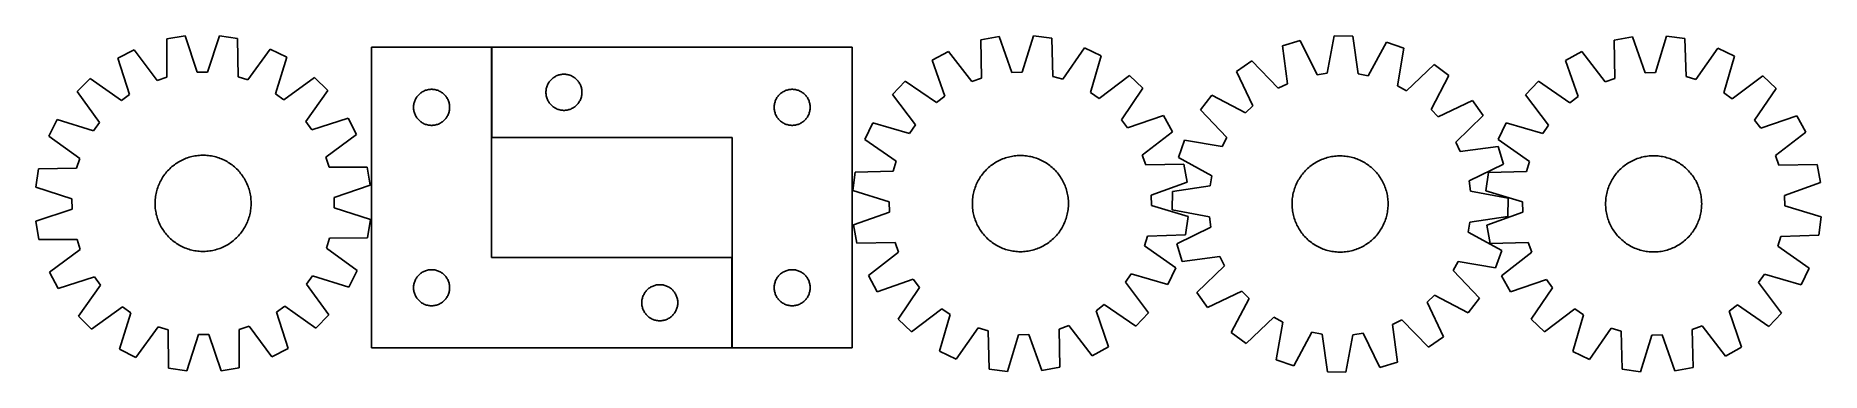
# Model space of a CAD drawing. Header units: millimetres. Extents: x 7 to 1493, y 7 to 286.
import ezdxf

# ---------------------------------------------------------------- set-up
doc = ezdxf.new("R2010")
doc.units = ezdxf.units.MM
doc.layers.add('COMMON', color=5, linetype='CONTINUOUS', true_color=0x0000ff)
doc.layers.add('CUT', color=7, linetype='CONTINUOUS', true_color=0x000000)

msp = doc.modelspace()

# ---------------------------------------------------------------- linework, layer by layer
at = {"layer": 'COMMON'}
for p, q in [((386.418242, 276.960029), (386.418242, 201.960029)), ((586.418242, 101.960029), (586.418242, 26.960029))]:
    msp.add_line(p, q, dxfattribs=at)
at = {"layer": 'CUT'}
for p, q in [((115.930265, 283.85573), (115.915497, 252.09137)), ((131.114533, 286.339386), (115.930265, 283.85573)), ((141.24901, 256.235115), (131.114533, 286.339386)), ((159.653016, 286.483573), (149.823245, 256.278435)), ((174.861605, 284.153473), (159.653016, 286.483573)), ((175.197335, 252.390885), (174.861605, 284.153473)), ((808.783074, 285.779305), (793.65178, 282.991028)), ((793.65178, 282.991028), (794.275309, 251.232785)), ((819.520439, 255.884761), (808.783074, 285.779305)), ((837.312897, 286.496933), (828.092072, 256.100369)), ((852.565238, 284.472915), (837.312897, 286.496933)), ((853.539158, 252.723486), (852.565238, 284.472915)), ((1059.519235, 282.586226), (1044.793554, 278.126981)), ((1073.525241, 254.076464), (1059.519235, 282.586226)), ((1087.790822, 286.482788), (1082.019288, 255.247165)), ((1103.173759, 286.173296), (1087.790822, 286.482788)), ((1107.684262, 254.730807), (1103.173759, 286.173296)), ((1336.032739, 285.559747), (1320.899839, 282.7802)), ((1320.899839, 282.7802), (1321.505046, 251.021603)), ((1346.752857, 255.659014), (1336.032739, 285.559747)), ((1364.562972, 286.260916), (1355.324612, 255.869677)), ((1379.814143, 284.228099), (1364.562972, 286.260916)), ((1380.769745, 252.478114), (1379.814143, 284.228099)), ((88.833111, 274.899723), (75.159505, 267.845429)), ((75.159505, 267.845429), (84.961188, 237.631165)), ((107.774303, 249.400586), (88.833111, 274.899723)), ((202.047872, 275.471727), (183.365303, 249.7825)), ((215.79206, 268.555958), (202.047872, 275.471727)), ((206.296178, 238.244195), (215.79206, 268.555958)), ((386.318242, 276.960029), (286.318242, 276.960029)), ((286.318242, 276.960029), (286.318242, 26.960029)), ((386.318242, 101.960029), (386.318242, 276.960029)), ((686.518243, 276.960029), (386.518243, 276.960029)), ((386.518243, 276.960029), (386.518243, 201.960029)), ((686.518243, 26.960029), (686.518243, 276.960029)), ((766.740065, 273.492322), (753.210974, 266.164686)), ((786.189828, 248.37895), (766.740065, 273.492322)), ((879.920472, 276.33922), (861.757891, 250.279761)), ((893.800854, 269.701032), (879.920472, 276.33922)), ((884.915994, 239.204573), (893.800854, 269.701032)), ((1044.793554, 278.126981), (1048.956837, 246.636636)), ((1131.26574, 281.142746), (1116.124347, 253.219405)), ((1145.800145, 276.094812), (1131.26574, 281.142746)), ((1140.373624, 244.797406), (1145.800145, 276.094812)), ((1293.982649, 273.297022), (1280.449333, 265.977192)), ((1313.417921, 248.172433), (1293.982649, 273.297022)), ((1407.16468, 276.078624), (1388.987068, 250.029648)), ((1421.04123, 269.432429), (1407.16468, 276.078624)), ((1412.138777, 238.941101), (1421.04123, 269.432429)), ((149.823245, 256.278435), (141.24901, 256.235115)), ((439.468592, 252.700211), (440.159528, 253.045563)), ((440.159528, 253.045563), (440.867325, 253.354888)), ((440.867325, 253.354888), (441.590108, 253.627367)), ((441.590108, 253.627367), (442.325959, 253.862277)), ((442.325959, 253.862277), (443.072927, 254.058994)), ((443.072927, 254.058994), (443.829032, 254.216998)), ((443.829032, 254.216998), (444.592268, 254.335869)), ((444.592268, 254.335869), (445.360612, 254.415292)), ((445.360612, 254.415292), (446.132025, 254.455056)), ((446.132025, 254.455056), (446.904462, 254.455056)), ((446.904462, 254.455056), (447.675875, 254.415292)), ((447.675875, 254.415292), (448.444219, 254.335869)), ((448.444219, 254.335869), (449.207455, 254.216998)), ((449.207455, 254.216998), (449.96356, 254.058994)), ((449.96356, 254.058994), (450.710528, 253.862277)), ((450.710528, 253.862277), (451.446379, 253.627367)), ((451.446379, 253.627367), (452.169162, 253.354888)), ((452.169162, 253.354888), (452.876959, 253.045563)), ((452.876959, 253.045563), (453.567895, 252.700211)), ((753.210974, 266.164686), (763.617822, 236.153484)), ((828.092072, 256.100369), (819.520439, 255.884761)), ((861.757891, 250.279761), (853.539158, 252.723486)), ((917.303778, 253.512196), (891.977321, 234.340724)), ((928.453493, 242.90963), (917.303778, 253.512196)), ((1019.109781, 265.68473), (1006.482808, 256.89325)), ((1006.482808, 256.89325), (1020.173378, 228.230678)), ((1041.240285, 242.898429), (1019.109781, 265.68473)), ((1082.019288, 255.247165), (1073.525241, 254.076464)), ((1116.124347, 253.219405), (1107.684262, 254.730807)), ((1170.962681, 262.629575), (1147.933573, 240.751848)), ((1168.393465, 225.248612), (1183.225824, 253.337327)), ((1183.225824, 253.337327), (1170.962681, 262.629575)), ((1280.449333, 265.977192), (1290.838865, 235.959991)), ((1355.324612, 255.869677), (1346.752857, 255.659014)), ((1444.53481, 253.230037), (1419.197297, 234.073179)), ((1455.678406, 242.62104), (1444.53481, 253.230037)), ((52.156138, 250.954279), (41.331664, 240.019871)), ((41.331664, 240.019871), (59.990339, 214.313284)), ((78.049949, 232.556309), (52.156138, 250.954279)), ((115.915497, 252.09137), (107.774303, 249.400586)), ((183.365303, 249.7825), (175.197335, 252.390885)), ((213.258342, 233.239433), (206.296178, 238.244195)), ((238.964929, 251.898108), (213.258342, 233.239433)), ((231.501367, 215.179823), (249.899338, 241.073634)), ((249.899338, 241.073634), (238.964929, 251.898108)), ((325.57596, 237.429191), (326.129142, 237.968309)), ((326.129142, 237.968309), (326.709345, 238.478235)), ((326.709345, 238.478235), (327.315028, 238.957617)), ((327.315028, 238.957617), (327.944587, 239.405184)), ((327.944587, 239.405184), (328.59635, 239.819748)), ((328.59635, 239.819748), (329.268591, 240.200211)), ((329.268591, 240.200211), (329.959527, 240.545563)), ((329.959527, 240.545563), (330.667324, 240.854888)), ((330.667324, 240.854888), (331.390107, 241.127367)), ((331.390107, 241.127367), (332.125958, 241.362277)), ((332.125958, 241.362277), (332.872926, 241.558994)), ((332.872926, 241.558994), (333.629031, 241.716998)), ((333.629031, 241.716998), (334.392267, 241.835869)), ((334.392267, 241.835869), (335.160611, 241.915292)), ((335.160611, 241.915292), (335.932024, 241.955056)), ((335.932024, 241.955056), (336.704461, 241.955056)), ((336.704461, 241.955056), (337.475874, 241.915292)), ((337.475874, 241.915292), (338.244218, 241.835869)), ((338.244218, 241.835869), (339.007454, 241.716998)), ((339.007454, 241.716998), (339.763559, 241.558994)), ((339.763559, 241.558994), (340.510527, 241.362277)), ((340.510527, 241.362277), (341.246378, 241.127367)), ((341.246378, 241.127367), (341.969161, 240.854888)), ((341.969161, 240.854888), (342.676958, 240.545563)), ((342.676958, 240.545563), (343.367894, 240.200211)), ((343.367894, 240.200211), (344.040135, 239.819748)), ((344.040135, 239.819748), (344.691898, 239.405184)), ((344.691898, 239.405184), (345.321457, 238.957617)), ((345.321457, 238.957617), (345.92714, 238.478235)), ((345.92714, 238.478235), (346.507343, 237.968309)), ((346.507343, 237.968309), (347.060525, 237.429191)), ((431.518243, 239.460029), (431.538132, 240.23221)), ((431.538132, 238.687847), (431.518243, 239.460029)), ((431.538132, 240.23221), (431.597745, 241.002344)), ((431.597745, 237.917714), (431.538132, 238.687847)), ((431.597745, 241.002344), (431.696925, 241.768387)), ((431.696925, 237.15167), (431.597745, 237.917714)), ((431.696925, 241.768387), (431.835408, 242.52831)), ((431.835408, 242.52831), (432.012828, 243.280095)), ((432.012828, 243.280095), (432.228713, 244.021751)), ((432.228713, 244.021751), (432.482491, 244.75131)), ((432.482491, 244.75131), (432.77349, 245.466837)), ((432.77349, 245.466837), (433.100937, 246.166435)), ((433.100937, 246.166435), (433.463965, 246.84825)), ((433.463965, 246.84825), (433.86161, 247.510472)), ((433.86161, 247.510472), (434.292818, 248.151345)), ((434.292818, 248.151345), (434.756446, 248.769171)), ((434.756446, 248.769171), (435.251265, 249.36231)), ((435.251265, 249.36231), (435.775961, 249.929191)), ((435.775961, 249.929191), (436.329143, 250.468309)), ((436.329143, 250.468309), (436.909346, 250.978235)), ((436.909346, 250.978235), (437.515029, 251.457617)), ((437.515029, 251.457617), (438.144588, 251.905184)), ((438.144588, 251.905184), (438.796351, 252.319748)), ((438.796351, 252.319748), (439.468592, 252.700211)), ((453.567895, 252.700211), (454.240136, 252.319748)), ((454.240136, 252.319748), (454.891899, 251.905184)), ((454.891899, 251.905184), (455.521458, 251.457617)), ((455.521458, 251.457617), (456.127141, 250.978235)), ((456.127141, 250.978235), (456.707344, 250.468309)), ((456.707344, 250.468309), (457.260526, 249.929191)), ((457.260526, 249.929191), (457.785222, 249.36231)), ((457.785222, 249.36231), (458.280041, 248.769171)), ((458.280041, 248.769171), (458.743669, 248.151345)), ((458.743669, 248.151345), (459.174877, 247.510472)), ((459.174877, 247.510472), (459.572522, 246.84825)), ((459.572522, 246.84825), (459.93555, 246.166435)), ((459.93555, 246.166435), (460.262997, 245.466837)), ((460.262997, 245.466837), (460.553996, 244.75131)), ((460.553996, 244.75131), (460.807774, 244.021751)), ((460.807774, 244.021751), (461.023659, 243.280095)), ((461.023659, 243.280095), (461.201079, 242.52831)), ((461.201079, 242.52831), (461.339562, 241.768387)), ((461.339562, 241.768387), (461.438742, 241.002344)), ((461.438742, 237.917714), (461.339562, 237.15167)), ((461.438742, 241.002344), (461.498355, 240.23221)), ((461.498355, 238.687847), (461.438742, 237.917714)), ((461.498355, 240.23221), (461.518243, 239.460029)), ((461.518243, 239.460029), (461.498355, 238.687847)), ((625.775961, 237.429191), (626.329143, 237.968309)), ((626.329143, 237.968309), (626.909346, 238.478235)), ((626.909346, 238.478235), (627.515029, 238.957617)), ((627.515029, 238.957617), (628.144588, 239.405184)), ((628.144588, 239.405184), (628.796351, 239.819748)), ((628.796351, 239.819748), (629.468592, 240.200211)), ((629.468592, 240.200211), (630.159528, 240.545563)), ((630.159528, 240.545563), (630.867325, 240.854888)), ((630.867325, 240.854888), (631.590108, 241.127367)), ((631.590108, 241.127367), (632.325959, 241.362277)), ((632.325959, 241.362277), (633.072927, 241.558994)), ((633.072927, 241.558994), (633.829032, 241.716998)), ((633.829032, 241.716998), (634.592268, 241.835869)), ((634.592268, 241.835869), (635.360612, 241.915292)), ((635.360612, 241.915292), (636.132025, 241.955056)), ((636.132025, 241.955056), (636.904462, 241.955056)), ((636.904462, 241.955056), (637.675875, 241.915292)), ((637.675875, 241.915292), (638.444219, 241.835869)), ((638.444219, 241.835869), (639.207455, 241.716998)), ((639.207455, 241.716998), (639.96356, 241.558994)), ((639.96356, 241.558994), (640.710528, 241.362277)), ((640.710528, 241.362277), (641.446379, 241.127367)), ((641.446379, 241.127367), (642.169162, 240.854888)), ((642.169162, 240.854888), (642.876959, 240.545563)), ((642.876959, 240.545563), (643.567895, 240.200211)), ((643.567895, 240.200211), (644.240136, 239.819748)), ((644.240136, 239.819748), (644.891899, 239.405184)), ((644.891899, 239.405184), (645.521458, 238.957617)), ((645.521458, 238.957617), (646.127141, 238.478235)), ((646.127141, 238.478235), (646.707344, 237.968309)), ((646.707344, 237.968309), (647.260526, 237.429191)), ((730.551673, 248.814703), (719.949107, 237.664988)), ((756.809956, 230.940774), (730.551673, 248.814703)), ((794.275309, 251.232785), (786.189828, 248.37895)), ((891.977321, 234.340724), (884.915994, 239.204573)), ((910.579564, 216.651347), (928.453493, 242.90963)), ((1048.956837, 246.636636), (1041.240285, 242.898429)), ((1147.933573, 240.751848), (1140.373624, 244.797406)), ((1257.780026, 248.640285), (1247.17103, 237.496688)), ((1284.027993, 230.75121), (1257.780026, 248.640285)), ((1321.505046, 251.021603), (1313.417921, 248.172433)), ((1388.987068, 250.029648), (1380.769745, 252.478114)), ((1419.197297, 234.073179), (1412.138777, 238.941101)), ((1437.789332, 216.373073), (1455.678406, 242.62104)), ((84.961188, 237.631165), (78.049949, 232.556309)), ((321.318242, 226.960029), (321.338131, 227.73221)), ((321.338131, 226.187847), (321.318242, 226.960029)), ((321.338131, 227.73221), (321.397744, 228.502344)), ((321.397744, 225.417714), (321.338131, 226.187847)), ((321.397744, 228.502344), (321.496924, 229.268387)), ((321.496924, 224.65167), (321.397744, 225.417714)), ((321.496924, 229.268387), (321.635407, 230.02831)), ((321.635407, 223.891748), (321.496924, 224.65167)), ((321.635407, 230.02831), (321.812827, 230.780095)), ((321.812827, 223.139962), (321.635407, 223.891748)), ((321.812827, 230.780095), (322.028712, 231.521751)), ((322.028712, 222.398306), (321.812827, 223.139962)), ((322.028712, 231.521751), (322.28249, 232.25131)), ((322.28249, 232.25131), (322.573489, 232.966837)), ((322.573489, 232.966837), (322.900936, 233.666435)), ((322.900936, 233.666435), (323.263964, 234.34825)), ((323.263964, 234.34825), (323.661609, 235.010472)), ((323.661609, 235.010472), (324.092817, 235.651345)), ((324.092817, 235.651345), (324.556445, 236.269171)), ((324.556445, 236.269171), (325.051264, 236.86231)), ((325.051264, 236.86231), (325.57596, 237.429191)), ((347.060525, 237.429191), (347.585221, 236.86231)), ((347.585221, 236.86231), (348.08004, 236.269171)), ((348.08004, 236.269171), (348.543668, 235.651345)), ((348.543668, 235.651345), (348.974876, 235.010472)), ((348.974876, 235.010472), (349.372521, 234.34825)), ((349.372521, 234.34825), (349.735549, 233.666435)), ((349.735549, 233.666435), (350.062996, 232.966837)), ((350.062996, 232.966837), (350.353995, 232.25131)), ((350.353995, 232.25131), (350.607773, 231.521751)), ((350.607773, 231.521751), (350.823658, 230.780095)), ((350.823658, 223.139962), (350.607773, 222.398306)), ((350.823658, 230.780095), (351.001078, 230.02831)), ((351.001078, 223.891748), (350.823658, 223.139962)), ((351.001078, 230.02831), (351.139561, 229.268387)), ((351.139561, 224.65167), (351.001078, 223.891748)), ((351.139561, 229.268387), (351.238741, 228.502344)), ((351.238741, 225.417714), (351.139561, 224.65167)), ((351.238741, 228.502344), (351.298354, 227.73221)), ((351.298354, 226.187847), (351.238741, 225.417714)), ((351.298354, 227.73221), (351.318242, 226.960029)), ((351.318242, 226.960029), (351.298354, 226.187847)), ((431.835408, 236.391748), (431.696925, 237.15167)), ((432.012828, 235.639962), (431.835408, 236.391748)), ((432.228713, 234.898306), (432.012828, 235.639962)), ((432.482491, 234.168747), (432.228713, 234.898306)), ((432.77349, 233.45322), (432.482491, 234.168747)), ((433.100937, 232.753622), (432.77349, 233.45322)), ((433.463965, 232.071808), (433.100937, 232.753622)), ((433.86161, 231.409586), (433.463965, 232.071808)), ((434.292818, 230.768712), (433.86161, 231.409586)), ((434.756446, 230.150886), (434.292818, 230.768712)), ((435.251265, 229.557747), (434.756446, 230.150886)), ((435.775961, 228.990866), (435.251265, 229.557747)), ((436.329143, 228.451748), (435.775961, 228.990866)), ((436.909346, 227.941822), (436.329143, 228.451748)), ((437.515029, 227.46244), (436.909346, 227.941822)), ((438.144588, 227.014873), (437.515029, 227.46244)), ((438.796351, 226.600309), (438.144588, 227.014873)), ((439.468592, 226.219847), (438.796351, 226.600309)), ((440.159528, 225.874495), (439.468592, 226.219847)), ((440.867325, 225.565169), (440.159528, 225.874495)), ((441.590108, 225.29269), (440.867325, 225.565169)), ((442.325959, 225.05778), (441.590108, 225.29269)), ((443.072927, 224.861063), (442.325959, 225.05778)), ((443.829032, 224.703059), (443.072927, 224.861063)), ((444.592268, 224.584188), (443.829032, 224.703059)), ((445.360612, 224.504766), (444.592268, 224.584188)), ((446.132025, 224.465002), (445.360612, 224.504766)), ((446.904462, 224.465002), (446.132025, 224.465002)), ((447.675875, 224.504766), (446.904462, 224.465002)), ((448.444219, 224.584188), (447.675875, 224.504766)), ((449.207455, 224.703059), (448.444219, 224.584188)), ((449.96356, 224.861063), (449.207455, 224.703059)), ((450.710528, 225.05778), (449.96356, 224.861063)), ((451.446379, 225.29269), (450.710528, 225.05778)), ((452.169162, 225.565169), (451.446379, 225.29269)), ((452.876959, 225.874495), (452.169162, 225.565169)), ((453.567895, 226.219847), (452.876959, 225.874495)), ((454.240136, 226.600309), (453.567895, 226.219847)), ((454.891899, 227.014873), (454.240136, 226.600309)), ((455.521458, 227.46244), (454.891899, 227.014873)), ((456.127141, 227.941822), (455.521458, 227.46244)), ((456.707344, 228.451748), (456.127141, 227.941822)), ((457.260526, 228.990866), (456.707344, 228.451748)), ((457.785222, 229.557747), (457.260526, 228.990866)), ((458.280041, 230.150886), (457.785222, 229.557747)), ((458.743669, 230.768712), (458.280041, 230.150886)), ((459.174877, 231.409586), (458.743669, 230.768712)), ((459.572522, 232.071808), (459.174877, 231.409586)), ((459.93555, 232.753622), (459.572522, 232.071808)), ((460.262997, 233.45322), (459.93555, 232.753622)), ((460.553996, 234.168747), (460.262997, 233.45322)), ((460.807774, 234.898306), (460.553996, 234.168747)), ((461.023659, 235.639962), (460.807774, 234.898306)), ((461.201079, 236.391748), (461.023659, 235.639962)), ((461.339562, 237.15167), (461.201079, 236.391748)), ((621.518243, 226.960029), (621.538132, 227.73221)), ((621.538132, 226.187847), (621.518243, 226.960029)), ((621.538132, 227.73221), (621.597745, 228.502344)), ((621.597745, 225.417714), (621.538132, 226.187847)), ((621.597745, 228.502344), (621.696925, 229.268387)), ((621.696925, 224.65167), (621.597745, 225.417714)), ((621.696925, 229.268387), (621.835408, 230.02831)), ((621.835408, 223.891748), (621.696925, 224.65167)), ((621.835408, 230.02831), (622.012828, 230.780095)), ((622.012828, 223.139962), (621.835408, 223.891748)), ((622.012828, 230.780095), (622.228713, 231.521751)), ((622.228713, 222.398306), (622.012828, 223.139962)), ((622.228713, 231.521751), (622.482491, 232.25131)), ((622.482491, 232.25131), (622.77349, 232.966837)), ((622.77349, 232.966837), (623.100937, 233.666435)), ((623.100937, 233.666435), (623.463965, 234.34825)), ((623.463965, 234.34825), (623.86161, 235.010472)), ((623.86161, 235.010472), (624.292818, 235.651345)), ((624.292818, 235.651345), (624.756446, 236.269171)), ((624.756446, 236.269171), (625.251265, 236.86231)), ((625.251265, 236.86231), (625.775961, 237.429191)), ((647.260526, 237.429191), (647.785222, 236.86231)), ((647.785222, 236.86231), (648.280041, 236.269171)), ((648.280041, 236.269171), (648.743669, 235.651345)), ((648.743669, 235.651345), (649.174877, 235.010472)), ((649.174877, 235.010472), (649.572522, 234.34825)), ((649.572522, 234.34825), (649.93555, 233.666435)), ((649.93555, 233.666435), (650.262997, 232.966837)), ((650.262997, 232.966837), (650.553996, 232.25131)), ((650.553996, 232.25131), (650.807774, 231.521751)), ((650.807774, 231.521751), (651.023659, 230.780095)), ((651.023659, 223.139962), (650.807774, 222.398306)), ((651.023659, 230.780095), (651.201079, 230.02831)), ((651.201079, 223.891748), (651.023659, 223.139962)), ((651.201079, 230.02831), (651.339562, 229.268387)), ((651.339562, 224.65167), (651.201079, 223.891748)), ((651.339562, 229.268387), (651.438742, 228.502344)), ((651.438742, 225.417714), (651.339562, 224.65167)), ((651.438742, 228.502344), (651.498355, 227.73221)), ((651.498355, 226.187847), (651.438742, 225.417714)), ((651.498355, 227.73221), (651.518243, 226.960029)), ((651.518243, 226.960029), (651.498355, 226.187847)), ((719.949107, 237.664988), (739.120579, 212.338532)), ((763.617822, 236.153484), (756.809956, 230.940774)), ((985.900956, 237.123244), (976.608708, 224.860101)), ((976.608708, 224.860101), (998.486435, 201.830993)), ((1013.98967, 222.290885), (985.900956, 237.123244)), ((1020.173378, 228.230678), (1013.98967, 222.290885)), ((1174.333258, 219.064905), (1168.393465, 225.248612)), ((1202.99583, 232.755475), (1174.333258, 219.064905)), ((1211.78731, 220.128502), (1202.99583, 232.755475)), ((1247.17103, 237.496688), (1266.327887, 212.159176)), ((1290.838865, 235.959991), (1284.027993, 230.75121)), ((24.673814, 216.847001), (17.758045, 203.102814)), ((54.985577, 207.35112), (24.673814, 216.847001)), ((59.990339, 214.313284), (54.985577, 207.35112)), ((236.576223, 208.268584), (231.501367, 215.179823)), ((266.790487, 218.070267), (236.576223, 208.268584)), ((273.844781, 204.396661), (266.790487, 218.070267)), ((322.28249, 221.668747), (322.028712, 222.398306)), ((322.573489, 220.95322), (322.28249, 221.668747)), ((322.900936, 220.253622), (322.573489, 220.95322)), ((323.263964, 219.571808), (322.900936, 220.253622)), ((323.661609, 218.909586), (323.263964, 219.571808)), ((324.092817, 218.268712), (323.661609, 218.909586)), ((324.556445, 217.650886), (324.092817, 218.268712)), ((325.051264, 217.057747), (324.556445, 217.650886)), ((325.57596, 216.490866), (325.051264, 217.057747)), ((326.129142, 215.951748), (325.57596, 216.490866)), ((326.709345, 215.441822), (326.129142, 215.951748)), ((327.315028, 214.96244), (326.709345, 215.441822)), ((327.944587, 214.514873), (327.315028, 214.96244)), ((328.59635, 214.100309), (327.944587, 214.514873)), ((329.268591, 213.719847), (328.59635, 214.100309)), ((329.959527, 213.374495), (329.268591, 213.719847)), ((330.667324, 213.065169), (329.959527, 213.374495)), ((331.390107, 212.79269), (330.667324, 213.065169)), ((332.125958, 212.55778), (331.390107, 212.79269)), ((332.872926, 212.361063), (332.125958, 212.55778)), ((333.629031, 212.203059), (332.872926, 212.361063)), ((334.392267, 212.084188), (333.629031, 212.203059)), ((335.160611, 212.004766), (334.392267, 212.084188)), ((335.932024, 211.965002), (335.160611, 212.004766)), ((336.704461, 211.965002), (335.932024, 211.965002)), ((337.475874, 212.004766), (336.704461, 211.965002)), ((338.244218, 212.084188), (337.475874, 212.004766)), ((339.007454, 212.203059), (338.244218, 212.084188)), ((339.763559, 212.361063), (339.007454, 212.203059)), ((340.510527, 212.55778), (339.763559, 212.361063)), ((341.246378, 212.79269), (340.510527, 212.55778)), ((341.969161, 213.065169), (341.246378, 212.79269)), ((342.676958, 213.374495), (341.969161, 213.065169)), ((343.367894, 213.719847), (342.676958, 213.374495)), ((344.040135, 214.100309), (343.367894, 213.719847)), ((344.691898, 214.514873), (344.040135, 214.100309)), ((345.321457, 214.96244), (344.691898, 214.514873)), ((345.92714, 215.441822), (345.321457, 214.96244)), ((346.507343, 215.951748), (345.92714, 215.441822)), ((347.060525, 216.490866), (346.507343, 215.951748)), ((347.585221, 217.057747), (347.060525, 216.490866)), ((348.08004, 217.650886), (347.585221, 217.057747)), ((348.543668, 218.268712), (348.08004, 217.650886)), ((348.974876, 218.909586), (348.543668, 218.268712)), ((349.372521, 219.571808), (348.974876, 218.909586)), ((349.735549, 220.253622), (349.372521, 219.571808)), ((350.062996, 220.95322), (349.735549, 220.253622)), ((350.353995, 221.668747), (350.062996, 220.95322)), ((350.607773, 222.398306), (350.353995, 221.668747)), ((622.482491, 221.668747), (622.228713, 222.398306)), ((622.77349, 220.95322), (622.482491, 221.668747)), ((623.100937, 220.253622), (622.77349, 220.95322)), ((623.463965, 219.571808), (623.100937, 220.253622)), ((623.86161, 218.909586), (623.463965, 219.571808)), ((624.292818, 218.268712), (623.86161, 218.909586)), ((624.756446, 217.650886), (624.292818, 218.268712)), ((625.251265, 217.057747), (624.756446, 217.650886)), ((625.775961, 216.490866), (625.251265, 217.057747)), ((626.329143, 215.951748), (625.775961, 216.490866)), ((626.909346, 215.441822), (626.329143, 215.951748)), ((627.515029, 214.96244), (626.909346, 215.441822)), ((628.144588, 214.514873), (627.515029, 214.96244)), ((628.796351, 214.100309), (628.144588, 214.514873)), ((629.468592, 213.719847), (628.796351, 214.100309)), ((630.159528, 213.374495), (629.468592, 213.719847)), ((630.867325, 213.065169), (630.159528, 213.374495)), ((631.590108, 212.79269), (630.867325, 213.065169)), ((632.325959, 212.55778), (631.590108, 212.79269)), ((633.072927, 212.361063), (632.325959, 212.55778)), ((633.829032, 212.203059), (633.072927, 212.361063)), ((634.592268, 212.084188), (633.829032, 212.203059)), ((635.360612, 212.004766), (634.592268, 212.084188)), ((636.132025, 211.965002), (635.360612, 212.004766)), ((636.904462, 211.965002), (636.132025, 211.965002)), ((637.675875, 212.004766), (636.904462, 211.965002)), ((638.444219, 212.084188), (637.675875, 212.004766)), ((639.207455, 212.203059), (638.444219, 212.084188)), ((639.96356, 212.361063), (639.207455, 212.203059)), ((640.710528, 212.55778), (639.96356, 212.361063)), ((641.446379, 212.79269), (640.710528, 212.55778)), ((642.169162, 213.065169), (641.446379, 212.79269)), ((642.876959, 213.374495), (642.169162, 213.065169)), ((643.567895, 213.719847), (642.876959, 213.374495)), ((644.240136, 214.100309), (643.567895, 213.719847)), ((644.891899, 214.514873), (644.240136, 214.100309)), ((645.521458, 214.96244), (644.891899, 214.514873)), ((646.127141, 215.441822), (645.521458, 214.96244)), ((646.707344, 215.951748), (646.127141, 215.441822)), ((647.260526, 216.490866), (646.707344, 215.951748)), ((647.785222, 217.057747), (647.260526, 216.490866)), ((648.280041, 217.650886), (647.785222, 217.057747)), ((648.743669, 218.268712), (648.280041, 217.650886)), ((649.174877, 218.909586), (648.743669, 218.268712)), ((649.572522, 219.571808), (649.174877, 218.909586)), ((649.93555, 220.253622), (649.572522, 219.571808)), ((650.262997, 220.95322), (649.93555, 220.253622)), ((650.553996, 221.668747), (650.262997, 220.95322)), ((650.807774, 222.398306), (650.553996, 221.668747)), ((703.760271, 214.162065), (697.122083, 200.281683)), ((734.25673, 205.277204), (703.760271, 214.162065)), ((739.120579, 212.338532), (734.25673, 205.277204)), ((915.792273, 209.843481), (910.579564, 216.651347)), ((945.803476, 220.250329), (915.792273, 209.843481)), ((953.131112, 206.721238), (945.803476, 220.250329)), ((1189.001008, 197.997998), (1211.78731, 220.128502)), ((1230.968637, 214.003108), (1224.322443, 200.126558)), ((1261.459965, 205.100655), (1230.968637, 214.003108)), ((1266.327887, 212.159176), (1261.459965, 205.100655)), ((1442.998113, 209.562202), (1437.789332, 216.373073)), ((1473.015314, 219.951734), (1442.998113, 209.562202)), ((1480.335143, 206.418418), (1473.015314, 219.951734)), ((17.758045, 203.102814), (43.447272, 184.420245)), ((248.345644, 185.455469), (273.844781, 204.396661)), ((386.518243, 201.960029), (586.518243, 201.960029)), ((586.518243, 201.960029), (586.518243, 26.960029)), ((697.122083, 200.281683), (723.181542, 182.119102)), ((928.01774, 187.271475), (953.131112, 206.721238)), ((963.143471, 199.697565), (958.095537, 185.16316)), ((994.440877, 194.271044), (963.143471, 199.697565)), ((998.486435, 201.830993), (994.440877, 194.271044)), ((1192.739216, 190.281446), (1189.001008, 197.997998)), ((1224.229561, 194.444729), (1192.739216, 190.281446)), ((1228.688806, 179.719048), (1224.229561, 194.444729)), ((1224.322443, 200.126558), (1250.371419, 181.948946)), ((1455.210555, 186.983146), (1480.335143, 206.418418)), ((43.447272, 184.420245), (40.838888, 176.252277)), ((120.194811, 177.631257), (121.165266, 178.429519)), ((121.165266, 178.429519), (122.160318, 179.196904)), ((122.160318, 179.196904), (123.178982, 179.932656)), ((123.178982, 179.932656), (124.220254, 180.636047)), ((124.220254, 180.636047), (125.283106, 181.306384)), ((125.283106, 181.306384), (126.36649, 181.943005)), ((126.36649, 181.943005), (127.469336, 182.545282)), ((127.469336, 182.545282), (128.590555, 183.112621)), ((128.590555, 183.112621), (129.729042, 183.644462)), ((129.729042, 183.644462), (130.883673, 184.140279)), ((130.883673, 184.140279), (132.053308, 184.599584)), ((132.053308, 184.599584), (133.236793, 185.021923)), ((133.236793, 185.021923), (134.43296, 185.406879)), ((134.43296, 185.406879), (135.640628, 185.754073)), ((135.640628, 185.754073), (136.858606, 186.063162)), ((136.858606, 186.063162), (138.085692, 186.333841)), ((138.085692, 186.333841), (139.320675, 186.565843)), ((139.320675, 186.565843), (140.562336, 186.758938)), ((140.562336, 186.758938), (141.809449, 186.912937)), ((141.809449, 186.912937), (143.060784, 187.027686)), ((143.060784, 187.027686), (144.315106, 187.103074)), ((144.315106, 187.103074), (145.571177, 187.139025)), ((145.571177, 187.139025), (146.827757, 187.135505)), ((146.827757, 187.135505), (148.083607, 187.092516)), ((148.083607, 187.092516), (149.337487, 187.010101)), ((149.337487, 187.010101), (150.588159, 186.888342)), ((150.588159, 186.888342), (151.83439, 186.727358)), ((151.83439, 186.727358), (153.074949, 186.527308)), ((153.074949, 186.527308), (154.308612, 186.28839)), ((154.308612, 186.28839), (155.534162, 186.01084)), ((155.534162, 186.01084), (156.750389, 185.694931)), ((156.750389, 185.694931), (157.956094, 185.340976)), ((157.956094, 185.340976), (159.150085, 184.949323)), ((159.150085, 184.949323), (160.331185, 184.520359)), ((160.331185, 184.520359), (161.498227, 184.054508)), ((161.498227, 184.054508), (162.650062, 183.552228)), ((162.650062, 183.552228), (163.785551, 183.014017)), ((163.785551, 183.014017), (164.903574, 182.440405)), ((164.903574, 182.440405), (166.003028, 181.831957)), ((166.003028, 181.831957), (167.082827, 181.189275)), ((167.082827, 181.189275), (168.141907, 180.512994)), ((168.141907, 180.512994), (169.179221, 179.803779)), ((169.179221, 179.803779), (170.193747, 179.062331)), ((170.193747, 179.062331), (171.184483, 178.289382)), ((251.036428, 177.314275), (248.345644, 185.455469)), ((723.181542, 182.119102), (720.737817, 173.900368)), ((801.004226, 177.6913), (801.983655, 178.478525)), ((801.983655, 178.478525), (802.987329, 179.234598)), ((802.987329, 179.234598), (804.014257, 179.958771)), ((804.014257, 179.958771), (805.063424, 180.65033)), ((805.063424, 180.65033), (806.133797, 181.308593)), ((806.133797, 181.308593), (807.224317, 181.93291)), ((807.224317, 181.93291), (808.33391, 182.522665)), ((808.33391, 182.522665), (809.46148, 183.077275)), ((809.46148, 183.077275), (810.605914, 183.596195)), ((810.605914, 183.596195), (811.766083, 184.07891)), ((811.766083, 184.07891), (812.940843, 184.524945)), ((812.940843, 184.524945), (814.129033, 184.933861)), ((814.129033, 184.933861), (815.32948, 185.305252)), ((815.32948, 185.305252), (816.541002, 185.638754)), ((816.541002, 185.638754), (817.762401, 185.934036)), ((817.762401, 185.934036), (818.992472, 186.190807)), ((818.992472, 186.190807), (820.230002, 186.408814)), ((820.230002, 186.408814), (821.473768, 186.587842)), ((821.473768, 186.587842), (822.722545, 186.727714)), ((822.722545, 186.727714), (823.975099, 186.828291)), ((823.975099, 186.828291), (825.230194, 186.889476)), ((825.230194, 186.889476), (826.486591, 186.911206)), ((826.486591, 186.911206), (827.743051, 186.893462)), ((827.743051, 186.893462), (828.998334, 186.83626)), ((828.998334, 186.83626), (830.2512, 186.739657)), ((830.2512, 186.739657), (831.500414, 186.603748)), ((831.500414, 186.603748), (832.744743, 186.428667)), ((832.744743, 186.428667), (833.982958, 186.214588)), ((833.982958, 186.214588), (835.213838, 185.96172)), ((835.213838, 185.96172), (836.436168, 185.670315)), ((836.436168, 185.670315), (837.648741, 185.340659)), ((837.648741, 185.340659), (838.850361, 184.973078)), ((838.850361, 184.973078), (840.039842, 184.567935)), ((840.039842, 184.567935), (841.216011, 184.125629)), ((841.216011, 184.125629), (842.377706, 183.646597)), ((842.377706, 183.646597), (843.52378, 183.131311)), ((843.52378, 183.131311), (844.653104, 182.580281)), ((844.653104, 182.580281), (845.764563, 181.99405)), ((845.764563, 181.99405), (846.857059, 181.373196)), ((846.857059, 181.373196), (847.929514, 180.718332)), ((847.929514, 180.718332), (848.98087, 180.030105)), ((848.98087, 180.030105), (850.01009, 179.309194)), ((850.01009, 179.309194), (851.016158, 178.55631)), ((851.016158, 178.55631), (851.998081, 177.772195)), ((930.871575, 179.185994), (928.01774, 187.271475)), ((962.629817, 179.809523), (930.871575, 179.185994)), ((958.095537, 185.16316), (986.018878, 170.021767)), ((965.418094, 164.678229), (962.629817, 179.809523)), ((1067.553315, 177.698712), (1068.543553, 178.472299)), ((1068.543553, 178.472299), (1069.557601, 179.214399)), ((1069.557601, 179.214399), (1070.594459, 179.924282)), ((1070.594459, 179.924282), (1071.653103, 180.601245)), ((1071.653103, 180.601245), (1072.732488, 181.244622)), ((1072.732488, 181.244622), (1073.83155, 181.853777)), ((1073.83155, 181.853777), (1074.949204, 182.428109)), ((1074.949204, 182.428109), (1076.084346, 182.967052)), ((1076.084346, 182.967052), (1077.235857, 183.470072)), ((1077.235857, 183.470072), (1078.402599, 183.936675)), ((1078.402599, 183.936675), (1079.583423, 184.366399)), ((1079.583423, 184.366399), (1080.777162, 184.758821)), ((1080.777162, 184.758821), (1081.982637, 185.113553)), ((1081.982637, 185.113553), (1083.198661, 185.430244)), ((1083.198661, 185.430244), (1084.424032, 185.708584)), ((1084.424032, 185.708584), (1085.657541, 185.948296)), ((1085.657541, 185.948296), (1086.897971, 186.149144)), ((1086.897971, 186.149144), (1088.144098, 186.31093)), ((1088.144098, 186.31093), (1089.394692, 186.433495)), ((1089.394692, 186.433495), (1090.648518, 186.516717)), ((1090.648518, 186.516717), (1091.90434, 186.560515)), ((1091.90434, 186.560515), (1093.160918, 186.564844)), ((1093.160918, 186.564844), (1094.417012, 186.529702)), ((1094.417012, 186.529702), (1095.671382, 186.455121)), ((1095.671382, 186.455121), (1096.922791, 186.341177)), ((1096.922791, 186.341177), (1098.170003, 186.187982)), ((1098.170003, 186.187982), (1099.411788, 185.995686)), ((1099.411788, 185.995686), (1100.646919, 185.764479)), ((1100.646919, 185.764479), (1101.874179, 185.494591)), ((1101.874179, 185.494591), (1103.092356, 185.186286)), ((1103.092356, 185.186286), (1104.300248, 184.83987)), ((1104.300248, 184.83987), (1105.496662, 184.455683)), ((1105.496662, 184.455683), (1106.680419, 184.034106)), ((1106.680419, 184.034106), (1107.850349, 183.575555)), ((1107.850349, 183.575555), (1109.005299, 183.080481)), ((1109.005299, 183.080481), (1110.144128, 182.549373)), ((1110.144128, 182.549373), (1111.265713, 181.982757)), ((1111.265713, 181.982757), (1112.368946, 181.38119)), ((1112.368946, 181.38119), (1113.45274, 180.745266)), ((1113.45274, 180.745266), (1114.516023, 180.075613)), ((1114.516023, 180.075613), (1115.557748, 179.372893)), ((1115.557748, 179.372893), (1116.576886, 178.637797)), ((1116.576886, 178.637797), (1117.572431, 177.871053)), ((1200.179044, 165.713042), (1228.688806, 179.719048)), ((1250.371419, 181.948946), (1247.922953, 173.731624)), ((1329.171419, 178.262909), (1330.175529, 179.018402)), ((1330.175529, 179.018402), (1331.202874, 179.741983)), ((1331.202874, 179.741983), (1332.25244, 180.432936)), ((1332.25244, 180.432936), (1333.323192, 181.090582)), ((1333.323192, 181.090582), (1334.414073, 181.714269)), ((1334.414073, 181.714269), (1335.524006, 182.303384)), ((1335.524006, 182.303384), (1336.651895, 182.857344)), ((1336.651895, 182.857344), (1337.796629, 183.375603)), ((1337.796629, 183.375603), (1338.957076, 183.857649)), ((1338.957076, 183.857649), (1340.132093, 184.303006)), ((1340.132093, 184.303006), (1341.320518, 184.711236)), ((1341.320518, 184.711236), (1342.52118, 185.081935)), ((1342.52118, 185.081935), (1343.732894, 185.414738)), ((1343.732894, 185.414738), (1344.954463, 185.709315)), ((1344.954463, 185.709315), (1346.184682, 185.965376)), ((1346.184682, 185.965376), (1347.422337, 186.182669)), ((1347.422337, 186.182669), (1348.666207, 186.36098)), ((1348.666207, 186.36098), (1349.915064, 186.500131)), ((1349.915064, 186.500131), (1351.167676, 186.599986)), ((1351.167676, 186.599986), (1352.422806, 186.660446)), ((1352.422806, 186.660446), (1353.679215, 186.681452)), ((1353.679215, 186.681452), (1354.935665, 186.662983)), ((1354.935665, 186.662983), (1356.190915, 186.605057)), ((1356.190915, 186.605057), (1357.443725, 186.507731)), ((1357.443725, 186.507731), (1358.692861, 186.371101)), ((1358.692861, 186.371101), (1359.937088, 186.195303)), ((1359.937088, 186.195303), (1361.175179, 185.980509)), ((1361.175179, 185.980509), (1362.405913, 185.726931)), ((1362.405913, 185.726931), (1363.628074, 185.434821)), ((1363.628074, 185.434821), (1364.840457, 185.104466)), ((1364.840457, 185.104466), (1366.041865, 184.736192)), ((1366.041865, 184.736192), (1367.231112, 184.330362)), ((1367.231112, 184.330362), (1368.407026, 183.887377)), ((1368.407026, 183.887377), (1369.568444, 183.407675)), ((1369.568444, 183.407675), (1370.714221, 182.891729)), ((1370.714221, 182.891729), (1371.843227, 182.340047)), ((1371.843227, 182.340047), (1372.954347, 181.753174)), ((1372.954347, 181.753174), (1374.046485, 181.131691)), ((1374.046485, 181.131691), (1375.118562, 180.476208)), ((1375.118562, 180.476208), (1376.169521, 179.787375)), ((1376.169521, 179.787375), (1377.198325, 179.06587)), ((1377.198325, 179.06587), (1378.203958, 178.312405)), ((1458.059725, 178.89602), (1455.210555, 186.983146)), ((1489.818322, 179.501227), (1458.059725, 178.89602)), ((1492.597869, 164.368327), (1489.818322, 179.501227)), ((9.076299, 175.916547), (6.746199, 160.707958)), ((40.838888, 176.252277), (9.076299, 175.916547)), ((109.175265, 162.553169), (109.677544, 163.705004)), ((109.677544, 163.705004), (110.215755, 164.840493)), ((110.215755, 164.840493), (110.789368, 165.958516)), ((110.789368, 165.958516), (111.397815, 167.05797)), ((111.397815, 167.05797), (112.040497, 168.137769)), ((112.040497, 168.137769), (112.716778, 169.196849)), ((112.716778, 169.196849), (113.425993, 170.234163)), ((113.425993, 170.234163), (114.167441, 171.248689)), ((114.167441, 171.248689), (114.94039, 172.239424)), ((114.94039, 172.239424), (115.744077, 173.205392)), ((115.744077, 173.205392), (116.577709, 174.145639)), ((116.577709, 174.145639), (117.440464, 175.059237)), ((117.440464, 175.059237), (118.33149, 175.945284)), ((118.33149, 175.945284), (119.249907, 176.802906)), ((119.249907, 176.802906), (120.194811, 177.631257)), ((171.184483, 178.289382), (172.15045, 177.485695)), ((172.15045, 177.485695), (173.090697, 176.652063)), ((173.090697, 176.652063), (174.004295, 175.789308)), ((174.004295, 175.789308), (174.890342, 174.898282)), ((174.890342, 174.898282), (175.747964, 173.979865)), ((175.747964, 173.979865), (176.576315, 173.034961)), ((176.576315, 173.034961), (177.374577, 172.064506)), ((177.374577, 172.064506), (178.141962, 171.069454)), ((178.141962, 171.069454), (178.877714, 170.05079)), ((178.877714, 170.05079), (179.581105, 169.009518)), ((179.581105, 169.009518), (180.251442, 167.946666)), ((180.251442, 167.946666), (180.888063, 166.863282)), ((180.888063, 166.863282), (181.49034, 165.760436)), ((181.49034, 165.760436), (182.057679, 164.639217)), ((182.057679, 164.639217), (182.58952, 163.50073)), ((282.800788, 177.299507), (251.036428, 177.314275)), ((285.284444, 162.115239), (282.800788, 177.299507)), ((688.988388, 172.926449), (686.96437, 157.674108)), ((720.737817, 173.900368), (688.988388, 172.926449)), ((789.814706, 162.738916), (790.329992, 163.884991)), ((790.329992, 163.884991), (790.881022, 165.014315)), ((790.881022, 165.014315), (791.467253, 166.125773)), ((791.467253, 166.125773), (792.088107, 167.218269)), ((792.088107, 167.218269), (792.742971, 168.290725)), ((792.742971, 168.290725), (793.431198, 169.342081)), ((793.431198, 169.342081), (794.152109, 170.371301)), ((794.152109, 170.371301), (794.904993, 171.377369)), ((794.904993, 171.377369), (795.689107, 172.359291)), ((795.689107, 172.359291), (796.503678, 173.3161)), ((796.503678, 173.3161), (797.3479, 174.24685)), ((797.3479, 174.24685), (798.220941, 175.150623)), ((798.220941, 175.150623), (799.12194, 176.026527)), ((799.12194, 176.026527), (800.050006, 176.873698)), ((800.050006, 176.873698), (801.004226, 177.6913)), ((851.998081, 177.772195), (852.954889, 176.957625)), ((852.954889, 176.957625), (853.885639, 176.113403)), ((853.885639, 176.113403), (854.789412, 175.240362)), ((854.789412, 175.240362), (855.665317, 174.339363)), ((855.665317, 174.339363), (856.512488, 173.411296)), ((856.512488, 173.411296), (857.330089, 172.457077)), ((857.330089, 172.457077), (858.117315, 171.477647)), ((858.117315, 171.477647), (858.873387, 170.473974)), ((858.873387, 170.473974), (859.59756, 169.447046)), ((859.59756, 169.447046), (860.28912, 168.397879)), ((860.28912, 168.397879), (860.947383, 167.327506)), ((860.947383, 167.327506), (861.5717, 166.236986)), ((861.5717, 166.236986), (862.161454, 165.127393)), ((862.161454, 165.127393), (862.716065, 163.999823)), ((862.716065, 163.999823), (863.234984, 162.855389)), ((935.52355, 153.940863), (965.418094, 164.678229)), ((986.018878, 170.021767), (984.507476, 161.581682)), ((1056.157802, 162.902719), (1056.688909, 164.041548)), ((1056.688909, 164.041548), (1057.255526, 165.163133)), ((1057.255526, 165.163133), (1057.857093, 166.266367)), ((1057.857093, 166.266367), (1058.493017, 167.35016)), ((1058.493017, 167.35016), (1059.162669, 168.413444)), ((1059.162669, 168.413444), (1059.86539, 169.455168)), ((1059.86539, 169.455168), (1060.600485, 170.474306)), ((1060.600485, 170.474306), (1061.36723, 171.469851)), ((1061.36723, 171.469851), (1062.164867, 172.440821)), ((1062.164867, 172.440821), (1062.992609, 173.386257)), ((1062.992609, 173.386257), (1063.84964, 174.305227)), ((1063.84964, 174.305227), (1064.735113, 175.196823)), ((1064.735113, 175.196823), (1065.648155, 176.060166)), ((1065.648155, 176.060166), (1066.587865, 176.894403)), ((1066.587865, 176.894403), (1067.553315, 177.698712)), ((1117.572431, 177.871053), (1118.543401, 177.073416)), ((1118.543401, 177.073416), (1119.488837, 176.245674)), ((1119.488837, 176.245674), (1120.407806, 175.388643)), ((1120.407806, 175.388643), (1121.299403, 174.50317)), ((1121.299403, 174.50317), (1122.162745, 173.590128)), ((1122.162745, 173.590128), (1122.996983, 172.650418)), ((1122.996983, 172.650418), (1123.801292, 171.684968)), ((1123.801292, 171.684968), (1124.574878, 170.69473)), ((1124.574878, 170.69473), (1125.316979, 169.680682)), ((1125.316979, 169.680682), (1126.026861, 168.643824)), ((1126.026861, 168.643824), (1126.703825, 167.58518)), ((1126.703825, 167.58518), (1127.347202, 166.505795)), ((1127.347202, 166.505795), (1127.956357, 165.406733)), ((1127.956357, 165.406733), (1128.530689, 164.289079)), ((1128.530689, 164.289079), (1129.069631, 163.153937)), ((1201.349745, 157.218995), (1200.179044, 165.713042)), ((1216.172967, 172.776021), (1214.14015, 157.524851)), ((1247.922953, 173.731624), (1216.172967, 172.776021)), ((1316.993391, 162.530322), (1317.509338, 163.6761)), ((1317.509338, 163.6761), (1318.06102, 164.805106)), ((1318.06102, 164.805106), (1318.647892, 165.916226)), ((1318.647892, 165.916226), (1319.269376, 167.008363)), ((1319.269376, 167.008363), (1319.924858, 168.080441)), ((1319.924858, 168.080441), (1320.613692, 169.1314)), ((1320.613692, 169.1314), (1321.335197, 170.160204)), ((1321.335197, 170.160204), (1322.088661, 171.165837)), ((1322.088661, 171.165837), (1322.873342, 172.147307)), ((1322.873342, 172.147307), (1323.688464, 173.103645)), ((1323.688464, 173.103645), (1324.533223, 174.033908)), ((1324.533223, 174.033908), (1325.406785, 174.937177)), ((1325.406785, 174.937177), (1326.308289, 175.812562)), ((1326.308289, 175.812562), (1327.236844, 176.659197)), ((1327.236844, 176.659197), (1328.191535, 177.476248)), ((1328.191535, 177.476248), (1329.171419, 178.262909)), ((1378.203958, 178.312405), (1379.185428, 177.527725)), ((1379.185428, 177.527725), (1380.141767, 176.712603)), ((1380.141767, 176.712603), (1381.07203, 175.867844)), ((1381.07203, 175.867844), (1381.975299, 174.994281)), ((1381.975299, 174.994281), (1382.850683, 174.092778)), ((1382.850683, 174.092778), (1383.697319, 173.164222)), ((1383.697319, 173.164222), (1384.51437, 172.209531)), ((1384.51437, 172.209531), (1385.30103, 171.229648)), ((1385.30103, 171.229648), (1386.056523, 170.225538)), ((1386.056523, 170.225538), (1386.780104, 169.198193)), ((1386.780104, 169.198193), (1387.471058, 168.148626)), ((1387.471058, 168.148626), (1388.128703, 167.077874)), ((1388.128703, 167.077874), (1388.752391, 165.986994)), ((1388.752391, 165.986994), (1389.341505, 164.877061)), ((1389.341505, 164.877061), (1389.895465, 163.749171)), ((1389.895465, 163.749171), (1390.413724, 162.604438)), ((1462.697136, 153.64821), (1492.597869, 164.368327)), ((6.746199, 160.707958), (36.951337, 150.878187)), ((36.951337, 150.878187), (36.994657, 142.303952)), ((106.094267, 147.882699), (106.137256, 149.138549)), ((106.137256, 149.138549), (106.219671, 150.392429)), ((106.219671, 150.392429), (106.34143, 151.643101)), ((106.34143, 151.643101), (106.502414, 152.889332)), ((106.502414, 152.889332), (106.702464, 154.129891)), ((106.702464, 154.129891), (106.941382, 155.363554)), ((106.941382, 155.363554), (107.218932, 156.589104)), ((107.218932, 156.589104), (107.534841, 157.805331)), ((107.534841, 157.805331), (107.888796, 159.011035)), ((107.888796, 159.011035), (108.280449, 160.205026)), ((108.280449, 160.205026), (108.709413, 161.386126)), ((108.709413, 161.386126), (109.175265, 162.553169)), ((182.58952, 163.50073), (183.085337, 162.346099)), ((183.085337, 162.346099), (183.544642, 161.176464)), ((183.544642, 161.176464), (183.966981, 159.992979)), ((183.966981, 159.992979), (184.351937, 158.796812)), ((184.351937, 158.796812), (184.699132, 157.589144)), ((184.699132, 157.589144), (185.00822, 156.371166)), ((185.00822, 156.371166), (185.278899, 155.14408)), ((185.278899, 155.14408), (185.510901, 153.909097)), ((185.510901, 153.909097), (185.703996, 152.667436)), ((185.703996, 152.667436), (185.857995, 151.420323)), ((185.857995, 151.420323), (185.972745, 150.168988)), ((185.972745, 150.168988), (186.048132, 148.914666)), ((186.048132, 148.914666), (186.084084, 147.658595)), ((255.180173, 151.980762), (285.284444, 162.115239)), ((255.223493, 143.406527), (255.180173, 151.980762)), ((686.96437, 157.674108), (717.360934, 148.453283)), ((786.567841, 148.104262), (786.625043, 149.359544)), ((786.625043, 149.359544), (786.721646, 150.612411)), ((786.721646, 150.612411), (786.857555, 151.861625)), ((786.857555, 151.861625), (787.032636, 153.105954)), ((787.032636, 153.105954), (787.246715, 154.344169)), ((787.246715, 154.344169), (787.499582, 155.575049)), ((787.499582, 155.575049), (787.790988, 156.797378)), ((787.790988, 156.797378), (788.120644, 158.009951)), ((788.120644, 158.009951), (788.488225, 159.211572)), ((788.488225, 159.211572), (788.893368, 160.401053)), ((788.893368, 160.401053), (789.335674, 161.577221)), ((789.335674, 161.577221), (789.814706, 162.738916)), ((863.234984, 162.855389), (863.717699, 161.695219)), ((863.717699, 161.695219), (864.163735, 160.52046)), ((864.163735, 160.52046), (864.57265, 159.33227)), ((864.57265, 159.33227), (864.944042, 158.131822)), ((864.944042, 158.131822), (865.277543, 156.920301)), ((865.277543, 156.920301), (865.572825, 155.698902)), ((865.572825, 155.698902), (865.829596, 154.468831)), ((865.829596, 154.468831), (866.047603, 153.231301)), ((866.047603, 153.231301), (866.226631, 151.987535)), ((866.226631, 151.987535), (866.366503, 150.738758)), ((866.366503, 150.738758), (866.467081, 149.486204)), ((866.467081, 149.486204), (866.528265, 148.231109)), ((935.739158, 145.369231), (935.52355, 153.940863)), ((953.064987, 157.07118), (952.755495, 141.688242)), ((984.507476, 161.581682), (953.064987, 157.07118)), ((1052.708581, 148.314432), (1052.783162, 149.568802)), ((1052.783162, 149.568802), (1052.897106, 150.820211)), ((1052.897106, 150.820211), (1053.050301, 152.067423)), ((1053.050301, 152.067423), (1053.242597, 153.309208)), ((1053.242597, 153.309208), (1053.473803, 154.54434)), ((1053.473803, 154.54434), (1053.743692, 155.771599)), ((1053.743692, 155.771599), (1054.051997, 156.989776)), ((1054.051997, 156.989776), (1054.398413, 158.197668)), ((1054.398413, 158.197668), (1054.7826, 159.394083)), ((1054.7826, 159.394083), (1055.204177, 160.577839)), ((1055.204177, 160.577839), (1055.662728, 161.74777)), ((1055.662728, 161.74777), (1056.157802, 162.902719)), ((1129.069631, 163.153937), (1129.572652, 162.002426)), ((1129.572652, 162.002426), (1130.039255, 160.835684)), ((1130.039255, 160.835684), (1130.468979, 159.65486)), ((1130.468979, 159.65486), (1130.861401, 158.461121)), ((1130.861401, 158.461121), (1131.216132, 157.255645)), ((1131.216132, 157.255645), (1131.532824, 156.039622)), ((1131.532824, 156.039622), (1131.811163, 154.814251)), ((1131.811163, 154.814251), (1132.050875, 153.580742)), ((1132.050875, 153.580742), (1132.251724, 152.340312)), ((1132.251724, 152.340312), (1132.41351, 151.094185)), ((1132.41351, 151.094185), (1132.536075, 149.843591)), ((1132.536075, 149.843591), (1132.619297, 148.589765)), ((1232.585368, 151.447461), (1201.349745, 157.218995)), ((1214.14015, 157.524851), (1244.53139, 148.286491)), ((1232.275876, 136.064524), (1232.585368, 151.447461)), ((1313.738084, 147.897544), (1313.79601, 149.152793)), ((1313.79601, 149.152793), (1313.893336, 150.405604)), ((1313.893336, 150.405604), (1314.029965, 151.654739)), ((1314.029965, 151.654739), (1314.205764, 152.898966)), ((1314.205764, 152.898966), (1314.420558, 154.137058)), ((1314.420558, 154.137058), (1314.674135, 155.367792)), ((1314.674135, 155.367792), (1314.966246, 156.589953)), ((1314.966246, 156.589953), (1315.296601, 157.802336)), ((1315.296601, 157.802336), (1315.664875, 159.003744)), ((1315.664875, 159.003744), (1316.070705, 160.192991)), ((1316.070705, 160.192991), (1316.513689, 161.368904)), ((1316.513689, 161.368904), (1316.993391, 162.530322)), ((1390.413724, 162.604438), (1390.89577, 161.44399)), ((1390.89577, 161.44399), (1391.341128, 160.268974)), ((1391.341128, 160.268974), (1391.749358, 159.080548)), ((1391.749358, 159.080548), (1392.120057, 157.879887)), ((1392.120057, 157.879887), (1392.452859, 156.668173)), ((1392.452859, 156.668173), (1392.747436, 155.446604)), ((1392.747436, 155.446604), (1393.003498, 154.216385)), ((1393.003498, 154.216385), (1393.220791, 152.97873)), ((1393.220791, 152.97873), (1393.399101, 151.73486)), ((1393.399101, 151.73486), (1393.538252, 150.486003)), ((1393.538252, 150.486003), (1393.638107, 149.233391)), ((1393.638107, 149.233391), (1393.698568, 147.978261)), ((1462.907798, 145.076455), (1462.697136, 153.64821)), ((36.994657, 142.303952), (6.890386, 132.169475)), ((106.090747, 146.626119), (106.094267, 147.882699)), ((106.126698, 145.370048), (106.090747, 146.626119)), ((106.202086, 144.115726), (106.126698, 145.370048)), ((106.316835, 142.864391), (106.202086, 144.115726)), ((106.470834, 141.617277), (106.316835, 142.864391)), ((106.663929, 140.375617), (106.470834, 141.617277)), ((106.895931, 139.140634), (106.663929, 140.375617)), ((107.16661, 137.913548), (106.895931, 139.140634)), ((107.475699, 136.69557), (107.16661, 137.913548)), ((107.822893, 135.487902), (107.475699, 136.69557)), ((108.207849, 134.291735), (107.822893, 135.487902)), ((108.630188, 133.10825), (108.207849, 134.291735)), ((183.894381, 134.079687), (183.465417, 132.898587)), ((184.286034, 135.273678), (183.894381, 134.079687)), ((184.639989, 136.479383), (184.286034, 135.273678)), ((184.955898, 137.69561), (184.639989, 136.479383)), ((185.233448, 138.92116), (184.955898, 137.69561)), ((185.472366, 140.154823), (185.233448, 138.92116)), ((185.672416, 141.395382), (185.472366, 140.154823)), ((185.8334, 142.641613), (185.672416, 141.395382)), ((185.955159, 143.892285), (185.8334, 142.641613)), ((186.037574, 145.146165), (185.955159, 143.892285)), ((186.080563, 146.402015), (186.037574, 145.146165)), ((186.084084, 147.658595), (186.080563, 146.402015)), ((285.428631, 133.576756), (255.223493, 143.406527)), ((717.576542, 139.88165), (687.681998, 129.144284)), ((717.360934, 148.453283), (717.576542, 139.88165)), ((786.550096, 146.847802), (786.567841, 148.104262)), ((786.571827, 145.591404), (786.550096, 146.847802)), ((786.633012, 144.336309), (786.571827, 145.591404)), ((786.733589, 143.083755), (786.633012, 144.336309)), ((786.873461, 141.834979), (786.733589, 143.083755)), ((787.052489, 140.591212), (786.873461, 141.834979)), ((787.270496, 139.353682), (787.052489, 140.591212)), ((787.527267, 138.123611), (787.270496, 139.353682)), ((787.822549, 136.902212), (787.527267, 138.123611)), ((788.15605, 135.690691), (787.822549, 136.902212)), ((788.527442, 134.490243), (788.15605, 135.690691)), ((788.936357, 133.302053), (788.527442, 134.490243)), ((864.611868, 134.610942), (864.206724, 133.421461)), ((864.979449, 135.812562), (864.611868, 134.610942)), ((865.309104, 137.025135), (864.979449, 135.812562)), ((865.60051, 138.247465), (865.309104, 137.025135)), ((865.853377, 139.478345), (865.60051, 138.247465)), ((866.067457, 140.71656), (865.853377, 139.478345)), ((866.242537, 141.960888), (866.067457, 140.71656)), ((866.378446, 143.210102), (866.242537, 141.960888)), ((866.475049, 144.462969), (866.378446, 143.210102)), ((866.532251, 145.718252), (866.475049, 144.462969)), ((866.528265, 148.231109), (866.549996, 146.974712)), ((866.549996, 146.974712), (866.532251, 145.718252)), ((966.135722, 136.148405), (935.739158, 145.369231)), ((952.755495, 141.688242), (983.991118, 135.916708)), ((964.111704, 120.896065), (966.135722, 136.148405)), ((983.991118, 135.916708), (985.161819, 127.422661)), ((1052.673439, 147.058338), (1052.708581, 148.314432)), ((1052.677768, 145.80176), (1052.673439, 147.058338)), ((1052.721566, 144.545939), (1052.677768, 145.80176)), ((1052.804788, 143.292112), (1052.721566, 144.545939)), ((1052.927353, 142.041518), (1052.804788, 143.292112)), ((1053.089139, 140.795391), (1052.927353, 142.041518)), ((1053.289987, 139.554961), (1053.089139, 140.795391)), ((1053.529699, 138.321452), (1053.289987, 139.554961)), ((1053.808039, 137.096081), (1053.529699, 138.321452)), ((1054.12473, 135.880058), (1053.808039, 137.096081)), ((1054.479462, 134.674582), (1054.12473, 135.880058)), ((1054.871884, 133.480843), (1054.479462, 134.674582)), ((1130.942449, 134.938035), (1130.558263, 133.74162)), ((1131.288866, 136.145927), (1130.942449, 134.938035)), ((1131.597171, 137.364104), (1131.288866, 136.145927)), ((1131.867059, 138.591364), (1131.597171, 137.364104)), ((1132.098266, 139.826495), (1131.867059, 138.591364)), ((1132.290561, 141.06828), (1132.098266, 139.826495)), ((1132.443757, 142.315492), (1132.290561, 141.06828)), ((1132.557701, 143.566901), (1132.443757, 142.315492)), ((1132.632281, 144.821271), (1132.557701, 143.566901)), ((1132.619297, 148.589765), (1132.663094, 147.333943)), ((1132.667424, 146.077365), (1132.632281, 144.821271)), ((1132.663094, 147.333943), (1132.667424, 146.077365)), ((1200.833387, 131.554021), (1232.275876, 136.064524)), ((1244.742052, 139.714735), (1214.841319, 128.994618)), ((1244.53139, 148.286491), (1244.742052, 139.714735)), ((1313.719614, 146.641094), (1313.738084, 147.897544)), ((1313.74062, 145.384684), (1313.719614, 146.641094)), ((1313.801081, 144.129554), (1313.74062, 145.384684)), ((1313.900936, 142.876942), (1313.801081, 144.129554)), ((1314.040087, 141.628086), (1313.900936, 142.876942)), ((1314.218397, 140.384216), (1314.040087, 141.628086)), ((1314.43569, 139.14656), (1314.218397, 140.384216)), ((1314.691752, 137.916341), (1314.43569, 139.14656)), ((1314.986329, 136.694772), (1314.691752, 137.916341)), ((1315.319131, 135.483059), (1314.986329, 136.694772)), ((1315.68983, 134.282397), (1315.319131, 135.483059)), ((1316.09806, 133.093971), (1315.68983, 134.282397)), ((1391.774313, 134.359201), (1391.368483, 133.169954)), ((1392.142587, 135.560609), (1391.774313, 134.359201)), ((1392.472943, 136.772992), (1392.142587, 135.560609)), ((1392.765053, 137.995154), (1392.472943, 136.772992)), ((1393.01863, 139.225887), (1392.765053, 137.995154)), ((1393.233424, 140.463979), (1393.01863, 139.225887)), ((1393.409223, 141.708206), (1393.233424, 140.463979)), ((1393.545852, 142.957341), (1393.409223, 141.708206)), ((1393.643178, 144.210152), (1393.545852, 142.957341)), ((1393.701104, 145.465402), (1393.643178, 144.210152)), ((1393.698568, 147.978261), (1393.719574, 146.721851)), ((1393.719574, 146.721851), (1393.701104, 145.465402)), ((1493.299038, 135.838094), (1462.907798, 145.076455)), ((1491.266221, 120.586924), (1493.299038, 135.838094)), ((6.890386, 132.169475), (9.374042, 116.985207)), ((109.089493, 131.938615), (108.630188, 133.10825)), ((109.58531, 130.783984), (109.089493, 131.938615)), ((110.117151, 129.645497), (109.58531, 130.783984)), ((110.68449, 128.524278), (110.117151, 129.645497)), ((111.286767, 127.421432), (110.68449, 128.524278)), ((111.923388, 126.338048), (111.286767, 127.421432)), ((112.593725, 125.275196), (111.923388, 126.338048)), ((113.297117, 124.233924), (112.593725, 125.275196)), ((114.032868, 123.215259), (113.297117, 124.233924)), ((114.800253, 122.220208), (114.032868, 123.215259)), ((115.598515, 121.249752), (114.800253, 122.220208)), ((116.426866, 120.304849), (115.598515, 121.249752)), ((117.284488, 119.386432), (116.426866, 120.304849)), ((118.170535, 118.495406), (117.284488, 119.386432)), ((174.734366, 119.225477), (173.84334, 118.33943)), ((175.597121, 120.139075), (174.734366, 119.225477)), ((176.430754, 121.079322), (175.597121, 120.139075)), ((177.234441, 122.045289), (176.430754, 121.079322)), ((178.007389, 123.036025), (177.234441, 122.045289)), ((178.748837, 124.050551), (178.007389, 123.036025)), ((179.458052, 125.087865), (178.748837, 124.050551)), ((180.134334, 126.146945), (179.458052, 125.087865)), ((180.777015, 127.226744), (180.134334, 126.146945)), ((181.385463, 128.326198), (180.777015, 127.226744)), ((181.959075, 129.444221), (181.385463, 128.326198)), ((182.497286, 130.57971), (181.959075, 129.444221)), ((182.999566, 131.731545), (182.497286, 130.57971)), ((183.465417, 132.898587), (182.999566, 131.731545)), ((283.098531, 118.368167), (285.428631, 133.576756)), ((687.681998, 129.144284), (690.470275, 114.01299)), ((789.382393, 132.127294), (788.936357, 133.302053)), ((789.865108, 130.967125), (789.382393, 132.127294)), ((790.384027, 129.822691), (789.865108, 130.967125)), ((790.938638, 128.695121), (790.384027, 129.822691)), ((791.528393, 127.585528), (790.938638, 128.695121)), ((792.15271, 126.495007), (791.528393, 127.585528)), ((792.810973, 125.424635), (792.15271, 126.495007)), ((793.502532, 124.375467), (792.810973, 125.424635)), ((794.226705, 123.34854), (793.502532, 124.375467)), ((794.982778, 122.344866), (794.226705, 123.34854)), ((795.770003, 121.365436), (794.982778, 122.344866)), ((796.587605, 120.411217), (795.770003, 121.365436)), ((797.434776, 119.48315), (796.587605, 120.411217)), ((798.31068, 118.582152), (797.434776, 119.48315)), ((855.752193, 119.575664), (854.879151, 118.671891)), ((856.596415, 120.506414), (855.752193, 119.575664)), ((857.410985, 121.463222), (856.596415, 120.506414)), ((858.195099, 122.445145), (857.410985, 121.463222)), ((858.947983, 123.451213), (858.195099, 122.445145)), ((859.668895, 124.480432), (858.947983, 123.451213)), ((860.357122, 125.531789), (859.668895, 124.480432)), ((861.011985, 126.604244), (860.357122, 125.531789)), ((861.632839, 127.69674), (861.011985, 126.604244)), ((862.21907, 128.808199), (861.632839, 127.69674)), ((862.770101, 129.937522), (862.21907, 128.808199)), ((863.285386, 131.083597), (862.770101, 129.937522)), ((863.764418, 132.245292), (863.285386, 131.083597)), ((864.206724, 133.421461), (863.764418, 132.245292)), ((929.91855, 111.703412), (932.362275, 119.922145)), ((932.362275, 119.922145), (964.111704, 120.896065)), ((985.161819, 127.422661), (956.652057, 113.416655)), ((1055.301608, 132.30002), (1054.871884, 133.480843)), ((1055.768211, 131.133277), (1055.301608, 132.30002)), ((1056.271231, 129.981766), (1055.768211, 131.133277)), ((1056.810174, 128.846624), (1056.271231, 129.981766)), ((1057.384506, 127.72897), (1056.810174, 128.846624)), ((1057.993661, 126.629908), (1057.384506, 127.72897)), ((1058.637038, 125.550523), (1057.993661, 126.629908)), ((1059.314001, 124.491879), (1058.637038, 125.550523)), ((1060.023884, 123.455021), (1059.314001, 124.491879)), ((1060.765984, 122.440973), (1060.023884, 123.455021)), ((1061.539571, 121.450735), (1060.765984, 122.440973)), ((1062.34388, 120.485285), (1061.539571, 121.450735)), ((1063.178117, 119.545575), (1062.34388, 120.485285)), ((1064.04146, 118.632533), (1063.178117, 119.545575)), ((1122.348254, 119.749446), (1121.491223, 118.830477)), ((1123.175996, 120.694882), (1122.348254, 119.749446)), ((1123.973633, 121.665852), (1123.175996, 120.694882)), ((1124.740377, 122.661397), (1123.973633, 121.665852)), ((1125.475473, 123.680535), (1124.740377, 122.661397)), ((1126.178193, 124.722259), (1125.475473, 123.680535)), ((1126.847846, 125.785543), (1126.178193, 124.722259)), ((1127.483769, 126.869337), (1126.847846, 125.785543)), ((1128.085336, 127.97257), (1127.483769, 126.869337)), ((1128.651953, 129.094155), (1128.085336, 127.97257)), ((1129.183061, 130.232984), (1128.651953, 129.094155)), ((1129.678134, 131.387933), (1129.183061, 130.232984)), ((1130.136686, 132.557864), (1129.678134, 131.387933)), ((1130.558263, 133.74162), (1130.136686, 132.557864)), ((1199.321985, 123.113936), (1200.833387, 131.554021)), ((1227.245325, 107.972543), (1199.321985, 123.113936)), ((1214.841319, 128.994618), (1217.620866, 113.861718)), ((1316.543418, 131.918955), (1316.09806, 133.093971)), ((1317.025464, 130.758507), (1316.543418, 131.918955)), ((1317.543723, 129.613774), (1317.025464, 130.758507)), ((1318.097683, 128.485884), (1317.543723, 129.613774)), ((1318.686797, 127.375951), (1318.097683, 128.485884)), ((1319.310485, 126.285071), (1318.686797, 127.375951)), ((1319.96813, 125.214319), (1319.310485, 126.285071)), ((1320.659084, 124.164753), (1319.96813, 125.214319)), ((1321.382665, 123.137407), (1320.659084, 124.164753)), ((1322.138158, 122.133298), (1321.382665, 123.137407)), ((1322.924818, 121.153414), (1322.138158, 122.133298)), ((1323.741869, 120.198723), (1322.924818, 121.153414)), ((1324.588505, 119.270168), (1323.741869, 120.198723)), ((1325.463889, 118.368664), (1324.588505, 119.270168)), ((1382.905965, 119.329037), (1382.032403, 118.425768)), ((1383.750724, 120.2593), (1382.905965, 119.329037)), ((1384.565846, 121.215638), (1383.750724, 120.2593)), ((1385.350527, 122.197108), (1384.565846, 121.215638)), ((1386.103991, 123.202741), (1385.350527, 122.197108)), ((1386.825496, 124.231545), (1386.103991, 123.202741)), ((1387.51433, 125.282505), (1386.825496, 124.231545)), ((1388.169812, 126.354582), (1387.51433, 125.282505)), ((1388.791296, 127.44672), (1388.169812, 126.354582)), ((1389.378168, 128.557839), (1388.791296, 127.44672)), ((1389.92985, 129.686845), (1389.378168, 128.557839)), ((1390.445797, 130.832623), (1389.92985, 129.686845)), ((1390.925499, 131.994041), (1390.445797, 130.832623)), ((1391.368483, 133.169954), (1390.925499, 131.994041)), ((1457.067769, 111.413999), (1459.516235, 119.631321)), ((1459.516235, 119.631321), (1491.266221, 120.586924)), ((9.374042, 116.985207), (41.138402, 116.970439)), ((43.829186, 108.829244), (18.330049, 89.888052)), ((41.138402, 116.970439), (43.829186, 108.829244)), ((119.084133, 117.632651), (118.170535, 118.495406)), ((120.02438, 116.799018), (119.084133, 117.632651)), ((120.990348, 115.995331), (120.02438, 116.799018)), ((121.981083, 115.222383), (120.990348, 115.995331)), ((122.995609, 114.480935), (121.981083, 115.222383)), ((124.032923, 113.77172), (122.995609, 114.480935)), ((125.092003, 113.095438), (124.032923, 113.77172)), ((126.171802, 112.452757), (125.092003, 113.095438)), ((127.271256, 111.844309), (126.171802, 112.452757)), ((128.389279, 111.270697), (127.271256, 111.844309)), ((129.524768, 110.732486), (128.389279, 111.270697)), ((130.676603, 110.230206), (129.524768, 110.732486)), ((131.843646, 109.764355), (130.676603, 110.230206)), ((133.024746, 109.335391), (131.843646, 109.764355)), ((134.218737, 108.943738), (133.024746, 109.335391)), ((135.424441, 108.589783), (134.218737, 108.943738)), ((136.640668, 108.273874), (135.424441, 108.589783)), ((137.866218, 107.996324), (136.640668, 108.273874)), ((139.099881, 107.757406), (137.866218, 107.996324)), ((140.34044, 107.557356), (139.099881, 107.757406)), ((141.586671, 107.396372), (140.34044, 107.557356)), ((142.837343, 107.274613), (141.586671, 107.396372)), ((144.091223, 107.192198), (142.837343, 107.274613)), ((145.347073, 107.149209), (144.091223, 107.192198)), ((146.603654, 107.145688), (145.347073, 107.149209)), ((147.859724, 107.18164), (146.603654, 107.145688)), ((149.114046, 107.257027), (147.859724, 107.18164)), ((150.365381, 107.371777), (149.114046, 107.257027)), ((151.612495, 107.525776), (150.365381, 107.371777)), ((152.854155, 107.718871), (151.612495, 107.525776)), ((154.089138, 107.950873), (152.854155, 107.718871)), ((155.316224, 108.221552), (154.089138, 107.950873)), ((156.534202, 108.53064), (155.316224, 108.221552)), ((157.74187, 108.877835), (156.534202, 108.53064)), ((158.938037, 109.262791), (157.74187, 108.877835)), ((160.121522, 109.68513), (158.938037, 109.262791)), ((161.291157, 110.144435), (160.121522, 109.68513)), ((162.445788, 110.640252), (161.291157, 110.144435)), ((163.584275, 111.172093), (162.445788, 110.640252)), ((164.705494, 111.739432), (163.584275, 111.172093)), ((165.80834, 112.341709), (164.705494, 111.739432)), ((166.891724, 112.97833), (165.80834, 112.341709)), ((167.954576, 113.648667), (166.891724, 112.97833)), ((168.995848, 114.352058), (167.954576, 113.648667)), ((170.014513, 115.08781), (168.995848, 114.352058)), ((171.009564, 115.855195), (170.014513, 115.08781)), ((171.98002, 116.653457), (171.009564, 115.855195)), ((172.924923, 117.481808), (171.98002, 116.653457)), ((173.84334, 118.33943), (172.924923, 117.481808)), ((248.727559, 109.864469), (251.335943, 118.032437)), ((274.416785, 91.1819), (248.727559, 109.864469)), ((251.335943, 118.032437), (283.098531, 118.368167)), ((690.470275, 114.01299), (722.228518, 114.636519)), ((725.082353, 106.551039), (699.968981, 87.101275)), ((722.228518, 114.636519), (725.082353, 106.551039)), ((799.214453, 117.70911), (798.31068, 118.582152)), ((800.145203, 116.864888), (799.214453, 117.70911)), ((801.102012, 116.050318), (800.145203, 116.864888)), ((802.083934, 115.266204), (801.102012, 116.050318)), ((803.090002, 114.51332), (802.083934, 115.266204)), ((804.119222, 113.792408), (803.090002, 114.51332)), ((805.170578, 113.104181), (804.119222, 113.792408)), ((806.243034, 112.449318), (805.170578, 113.104181)), ((807.33553, 111.828464), (806.243034, 112.449318)), ((808.446988, 111.242233), (807.33553, 111.828464)), ((809.576312, 110.691202), (808.446988, 111.242233)), ((810.722387, 110.175917), (809.576312, 110.691202)), ((811.884082, 109.696885), (810.722387, 110.175917)), ((813.06025, 109.254579), (811.884082, 109.696885)), ((814.249731, 108.849435), (813.06025, 109.254579)), ((815.451352, 108.481854), (814.249731, 108.849435)), ((816.663925, 108.152198), (815.451352, 108.481854)), ((817.886254, 107.860793), (816.663925, 108.152198)), ((819.117134, 107.607926), (817.886254, 107.860793)), ((820.355349, 107.393846), (819.117134, 107.607926)), ((821.599678, 107.218766), (820.355349, 107.393846)), ((822.848892, 107.082857), (821.599678, 107.218766)), ((824.101758, 106.986253), (822.848892, 107.082857)), ((825.357041, 106.929051), (824.101758, 106.986253)), ((826.613501, 106.911307), (825.357041, 106.929051)), ((827.869899, 106.933038), (826.613501, 106.911307)), ((829.124994, 106.994222), (827.869899, 106.933038)), ((830.377547, 107.0948), (829.124994, 106.994222)), ((831.626324, 107.234672), (830.377547, 107.0948)), ((832.870091, 107.413699), (831.626324, 107.234672)), ((834.10762, 107.631706), (832.870091, 107.413699)), ((835.337692, 107.888478), (834.10762, 107.631706)), ((836.559091, 108.18376), (835.337692, 107.888478)), ((837.770612, 108.517261), (836.559091, 108.18376)), ((838.97106, 108.888653), (837.770612, 108.517261)), ((840.15925, 109.297568), (838.97106, 108.888653)), ((841.334009, 109.743603), (840.15925, 109.297568)), ((842.494178, 110.226319), (841.334009, 109.743603)), ((843.638612, 110.745238), (842.494178, 110.226319)), ((844.766182, 111.299849), (843.638612, 110.745238)), ((845.875775, 111.889603), (844.766182, 111.299849)), ((846.966296, 112.51392), (845.875775, 111.889603)), ((848.036668, 113.172183), (846.966296, 112.51392)), ((849.085835, 113.863742), (848.036668, 113.172183)), ((850.112763, 114.587916), (849.085835, 113.863742)), ((851.116437, 115.343988), (850.112763, 114.587916)), ((852.095867, 116.131214), (851.116437, 115.343988)), ((853.050086, 116.948815), (852.095867, 116.131214)), ((853.978153, 117.795986), (853.050086, 116.948815)), ((854.879151, 118.671891), (853.978153, 117.795986)), ((955.978009, 93.540831), (929.91855, 111.703412)), ((956.652057, 113.416655), (961.111302, 98.690974)), ((1064.933056, 117.74706), (1064.04146, 118.632533)), ((1065.852026, 116.890029), (1064.933056, 117.74706)), ((1066.797462, 116.062287), (1065.852026, 116.890029)), ((1067.768432, 115.26465), (1066.797462, 116.062287)), ((1068.763977, 114.497906), (1067.768432, 115.26465)), ((1069.783115, 113.76281), (1068.763977, 114.497906)), ((1070.824839, 113.06009), (1069.783115, 113.76281)), ((1071.888123, 112.390437), (1070.824839, 113.06009)), ((1072.971916, 111.754514), (1071.888123, 112.390437)), ((1074.07515, 111.152946), (1072.971916, 111.754514)), ((1075.196734, 110.58633), (1074.07515, 111.152946)), ((1076.335564, 110.055222), (1075.196734, 110.58633)), ((1077.490513, 109.560148), (1076.335564, 110.055222)), ((1078.660444, 109.101597), (1077.490513, 109.560148)), ((1079.8442, 108.68002), (1078.660444, 109.101597)), ((1081.040615, 108.295833), (1079.8442, 108.68002)), ((1082.248507, 107.949417), (1081.040615, 108.295833)), ((1083.466683, 107.641112), (1082.248507, 107.949417)), ((1084.693943, 107.371224), (1083.466683, 107.641112)), ((1085.929075, 107.140017), (1084.693943, 107.371224)), ((1087.17086, 106.947721), (1085.929075, 107.140017)), ((1088.418072, 106.794526), (1087.17086, 106.947721)), ((1089.66948, 106.680582), (1088.418072, 106.794526)), ((1090.923851, 106.606002), (1089.66948, 106.680582)), ((1092.179945, 106.570859), (1090.923851, 106.606002)), ((1093.436522, 106.575188), (1092.179945, 106.570859)), ((1094.692344, 106.618986), (1093.436522, 106.575188)), ((1095.946171, 106.702208), (1094.692344, 106.618986)), ((1097.196765, 106.824773), (1095.946171, 106.702208)), ((1098.442891, 106.986559), (1097.196765, 106.824773)), ((1099.683321, 107.187408), (1098.442891, 106.986559)), ((1100.916831, 107.42712), (1099.683321, 107.187408)), ((1102.142202, 107.705459), (1100.916831, 107.42712)), ((1103.358225, 108.022151), (1102.142202, 107.705459)), ((1104.563701, 108.376882), (1103.358225, 108.022151)), ((1105.75744, 108.769304), (1104.563701, 108.376882)), ((1106.938263, 109.199028), (1105.75744, 108.769304)), ((1108.105006, 109.665631), (1106.938263, 109.199028)), ((1109.256517, 110.168651), (1108.105006, 109.665631)), ((1110.391659, 110.707594), (1109.256517, 110.168651)), ((1111.509313, 111.281926), (1110.391659, 110.707594)), ((1112.608375, 111.891081), (1111.509313, 111.281926)), ((1113.68776, 112.534458), (1112.608375, 111.891081)), ((1114.746404, 113.211421), (1113.68776, 112.534458)), ((1115.783262, 113.921304), (1114.746404, 113.211421)), ((1116.79731, 114.663405), (1115.783262, 113.921304)), ((1117.787547, 115.436991), (1116.79731, 114.663405)), ((1118.752998, 116.2413), (1117.787547, 115.436991)), ((1119.692707, 117.075537), (1118.752998, 116.2413)), ((1120.60575, 117.93888), (1119.692707, 117.075537)), ((1121.491223, 118.830477), (1120.60575, 117.93888)), ((1217.620866, 113.861718), (1249.379463, 114.466925)), ((1222.197392, 93.438138), (1227.245325, 107.972543)), ((1252.228633, 106.379799), (1227.104045, 86.944527)), ((1249.379463, 114.466925), (1252.228633, 106.379799)), ((1326.367159, 117.495101), (1325.463889, 118.368664)), ((1327.297421, 116.650342), (1326.367159, 117.495101)), ((1328.25376, 115.83522), (1327.297421, 116.650342)), ((1329.23523, 115.05054), (1328.25376, 115.83522)), ((1330.240863, 114.297075), (1329.23523, 115.05054)), ((1331.269667, 113.57557), (1330.240863, 114.297075)), ((1332.320626, 112.886737), (1331.269667, 113.57557)), ((1333.392703, 112.231255), (1332.320626, 112.886737)), ((1334.484841, 111.609771), (1333.392703, 112.231255)), ((1335.595961, 111.022898), (1334.484841, 111.609771)), ((1336.724967, 110.471217), (1335.595961, 111.022898)), ((1337.870744, 109.95527), (1336.724967, 110.471217)), ((1339.032163, 109.475568), (1337.870744, 109.95527)), ((1340.208076, 109.032583), (1339.032163, 109.475568)), ((1341.397323, 108.626754), (1340.208076, 109.032583)), ((1342.598731, 108.258479), (1341.397323, 108.626754)), ((1343.811114, 107.928124), (1342.598731, 108.258479)), ((1345.033275, 107.636014), (1343.811114, 107.928124)), ((1346.264009, 107.382436), (1345.033275, 107.636014)), ((1347.5021, 107.167642), (1346.264009, 107.382436)), ((1348.746328, 106.991844), (1347.5021, 107.167642)), ((1349.995463, 106.855214), (1348.746328, 106.991844)), ((1351.248274, 106.757888), (1349.995463, 106.855214)), ((1352.503523, 106.699962), (1351.248274, 106.757888)), ((1353.759973, 106.681493), (1352.503523, 106.699962)), ((1355.016383, 106.702499), (1353.759973, 106.681493)), ((1356.271513, 106.762959), (1355.016383, 106.702499)), ((1357.524124, 106.862814), (1356.271513, 106.762959)), ((1358.772981, 107.001966), (1357.524124, 106.862814)), ((1360.016851, 107.180276), (1358.772981, 107.001966)), ((1361.254506, 107.397569), (1360.016851, 107.180276)), ((1362.484725, 107.65363), (1361.254506, 107.397569)), ((1363.706295, 107.948208), (1362.484725, 107.65363)), ((1364.918008, 108.28101), (1363.706295, 107.948208)), ((1366.11867, 108.651709), (1364.918008, 108.28101)), ((1367.307095, 109.059939), (1366.11867, 108.651709)), ((1368.482112, 109.505296), (1367.307095, 109.059939)), ((1369.642559, 109.987343), (1368.482112, 109.505296)), ((1370.787293, 110.505601), (1369.642559, 109.987343)), ((1371.915182, 111.059561), (1370.787293, 110.505601)), ((1373.025115, 111.648676), (1371.915182, 111.059561)), ((1374.115996, 112.272363), (1373.025115, 111.648676)), ((1375.186748, 112.930009), (1374.115996, 112.272363)), ((1376.236314, 113.620963), (1375.186748, 112.930009)), ((1377.263659, 114.344543), (1376.236314, 113.620963)), ((1378.267769, 115.100037), (1377.263659, 114.344543)), ((1379.247653, 115.886697), (1378.267769, 115.100037)), ((1380.202344, 116.703748), (1379.247653, 115.886697)), ((1381.130899, 117.550383), (1380.202344, 116.703748)), ((1382.032403, 118.425768), (1381.130899, 117.550383)), ((1483.116746, 93.236387), (1457.067769, 111.413999)), ((18.330049, 89.888052), (25.384343, 76.214447)), ((267.501016, 77.437712), (274.416785, 91.1819)), ((327.315028, 88.957617), (327.944587, 89.405184)), ((327.944587, 89.405184), (328.59635, 89.819748)), ((328.59635, 89.819748), (329.268591, 90.200211)), ((329.268591, 90.200211), (329.959527, 90.545563)), ((329.959527, 90.545563), (330.667324, 90.854888)), ((330.667324, 90.854888), (331.390107, 91.127367)), ((331.390107, 91.127367), (332.125958, 91.362277)), ((332.125958, 91.362277), (332.872926, 91.558994)), ((332.872926, 91.558994), (333.629031, 91.716998)), ((333.629031, 91.716998), (334.392267, 91.835869)), ((334.392267, 91.835869), (335.160611, 91.915292)), ((335.160611, 91.915292), (335.932024, 91.955056)), ((335.932024, 91.955056), (336.704461, 91.955056)), ((336.704461, 91.955056), (337.475874, 91.915292)), ((337.475874, 91.915292), (338.244218, 91.835869)), ((338.244218, 91.835869), (339.007454, 91.716998)), ((339.007454, 91.716998), (339.763559, 91.558994)), ((339.763559, 91.558994), (340.510527, 91.362277)), ((340.510527, 91.362277), (341.246378, 91.127367)), ((341.246378, 91.127367), (341.969161, 90.854888)), ((341.969161, 90.854888), (342.676958, 90.545563)), ((342.676958, 90.545563), (343.367894, 90.200211)), ((343.367894, 90.200211), (344.040135, 89.819748)), ((344.040135, 89.819748), (344.691898, 89.405184)), ((344.691898, 89.405184), (345.321457, 88.957617)), ((586.318242, 101.960029), (386.318242, 101.960029)), ((586.318242, 26.960029), (586.318242, 101.960029)), ((627.515029, 88.957617), (628.144588, 89.405184)), ((628.144588, 89.405184), (628.796351, 89.819748)), ((628.796351, 89.819748), (629.468592, 90.200211)), ((629.468592, 90.200211), (630.159528, 90.545563)), ((630.159528, 90.545563), (630.867325, 90.854888)), ((630.867325, 90.854888), (631.590108, 91.127367)), ((631.590108, 91.127367), (632.325959, 91.362277)), ((632.325959, 91.362277), (633.072927, 91.558994)), ((633.072927, 91.558994), (633.829032, 91.716998)), ((633.829032, 91.716998), (634.592268, 91.835869)), ((634.592268, 91.835869), (635.360612, 91.915292)), ((635.360612, 91.915292), (636.132025, 91.955056)), ((636.132025, 91.955056), (636.904462, 91.955056)), ((636.904462, 91.955056), (637.675875, 91.915292)), ((637.675875, 91.915292), (638.444219, 91.835869)), ((638.444219, 91.835869), (639.207455, 91.716998)), ((639.207455, 91.716998), (639.96356, 91.558994)), ((639.96356, 91.558994), (640.710528, 91.362277)), ((640.710528, 91.362277), (641.446379, 91.127367)), ((641.446379, 91.127367), (642.169162, 90.854888)), ((642.169162, 90.854888), (642.876959, 90.545563)), ((642.876959, 90.545563), (643.567895, 90.200211)), ((643.567895, 90.200211), (644.240136, 89.819748)), ((644.240136, 89.819748), (644.891899, 89.405184)), ((644.891899, 89.405184), (645.521458, 88.957617)), ((949.339821, 79.660449), (955.978009, 93.540831)), ((961.111302, 98.690974), (992.601647, 102.854257)), ((996.339854, 95.137706), (973.553553, 73.007201)), ((992.601647, 102.854257), (996.339854, 95.137706)), ((1186.854428, 91.30471), (1190.899986, 98.864659)), ((1208.732155, 68.275602), (1186.854428, 91.30471)), ((1190.899986, 98.864659), (1222.197392, 93.438138)), ((1476.470551, 79.359837), (1483.116746, 93.236387)), ((25.384343, 76.214447), (55.598608, 86.016129)), ((60.673463, 79.104891), (42.275493, 53.21108)), ((55.598608, 86.016129), (60.673463, 79.104891)), ((232.184492, 79.97143), (237.189253, 86.933594)), ((250.843167, 54.264843), (232.184492, 79.97143)), ((237.189253, 86.933594), (267.501016, 77.437712)), ((321.318242, 76.960029), (321.338131, 77.73221)), ((321.338131, 76.187847), (321.318242, 76.960029)), ((321.338131, 77.73221), (321.397744, 78.502344)), ((321.397744, 75.417714), (321.338131, 76.187847)), ((321.397744, 78.502344), (321.496924, 79.268387)), ((321.496924, 74.65167), (321.397744, 75.417714)), ((321.496924, 79.268387), (321.635407, 80.02831)), ((321.635407, 73.891748), (321.496924, 74.65167)), ((321.635407, 80.02831), (321.812827, 80.780095)), ((321.812827, 80.780095), (322.028712, 81.521751)), ((322.028712, 81.521751), (322.28249, 82.25131)), ((322.28249, 82.25131), (322.573489, 82.966837)), ((322.573489, 82.966837), (322.900936, 83.666435)), ((322.900936, 83.666435), (323.263964, 84.34825)), ((323.263964, 84.34825), (323.661609, 85.010472)), ((323.661609, 85.010472), (324.092817, 85.651345)), ((324.092817, 85.651345), (324.556445, 86.269171)), ((324.556445, 86.269171), (325.051264, 86.86231)), ((325.051264, 86.86231), (325.57596, 87.429191)), ((325.57596, 87.429191), (326.129142, 87.968309)), ((326.129142, 87.968309), (326.709345, 88.478235)), ((326.709345, 88.478235), (327.315028, 88.957617)), ((345.321457, 88.957617), (345.92714, 88.478235)), ((345.92714, 88.478235), (346.507343, 87.968309)), ((346.507343, 87.968309), (347.060525, 87.429191)), ((347.060525, 87.429191), (347.585221, 86.86231)), ((347.585221, 86.86231), (348.08004, 86.269171)), ((348.08004, 86.269171), (348.543668, 85.651345)), ((348.543668, 85.651345), (348.974876, 85.010472)), ((348.974876, 85.010472), (349.372521, 84.34825)), ((349.372521, 84.34825), (349.735549, 83.666435)), ((349.735549, 83.666435), (350.062996, 82.966837)), ((350.062996, 82.966837), (350.353995, 82.25131)), ((350.353995, 82.25131), (350.607773, 81.521751)), ((350.607773, 81.521751), (350.823658, 80.780095)), ((350.823658, 80.780095), (351.001078, 80.02831)), ((351.001078, 80.02831), (351.139561, 79.268387)), ((351.139561, 74.65167), (351.001078, 73.891748)), ((351.139561, 79.268387), (351.238741, 78.502344)), ((351.238741, 75.417714), (351.139561, 74.65167)), ((351.238741, 78.502344), (351.298354, 77.73221)), ((351.298354, 76.187847), (351.238741, 75.417714)), ((351.298354, 77.73221), (351.318242, 76.960029)), ((351.318242, 76.960029), (351.298354, 76.187847)), ((514.556445, 73.769171), (515.051264, 74.36231)), ((515.051264, 74.36231), (515.57596, 74.929191)), ((515.57596, 74.929191), (516.129142, 75.468309)), ((516.129142, 75.468309), (516.709345, 75.978235)), ((516.709345, 75.978235), (517.315028, 76.457617)), ((517.315028, 76.457617), (517.944587, 76.905184)), ((517.944587, 76.905184), (518.59635, 77.319748)), ((518.59635, 77.319748), (519.268591, 77.700211)), ((519.268591, 77.700211), (519.959527, 78.045563)), ((519.959527, 78.045563), (520.667324, 78.354888)), ((520.667324, 78.354888), (521.390107, 78.627367)), ((521.390107, 78.627367), (522.125958, 78.862277)), ((522.125958, 78.862277), (522.872926, 79.058994)), ((522.872926, 79.058994), (523.629031, 79.216998)), ((523.629031, 79.216998), (524.392267, 79.335869)), ((524.392267, 79.335869), (525.160611, 79.415292)), ((525.160611, 79.415292), (525.932024, 79.455056)), ((525.932024, 79.455056), (526.704461, 79.455056)), ((526.704461, 79.455056), (527.475874, 79.415292)), ((527.475874, 79.415292), (528.244218, 79.335869)), ((528.244218, 79.335869), (529.007454, 79.216998)), ((529.007454, 79.216998), (529.763559, 79.058994)), ((529.763559, 79.058994), (530.510527, 78.862277)), ((530.510527, 78.862277), (531.246378, 78.627367)), ((531.246378, 78.627367), (531.969161, 78.354888)), ((531.969161, 78.354888), (532.676958, 78.045563)), ((532.676958, 78.045563), (533.367894, 77.700211)), ((533.367894, 77.700211), (534.040135, 77.319748)), ((534.040135, 77.319748), (534.691898, 76.905184)), ((534.691898, 76.905184), (535.321457, 76.457617)), ((535.321457, 76.457617), (535.92714, 75.978235)), ((535.92714, 75.978235), (536.507343, 75.468309)), ((536.507343, 75.468309), (537.060525, 74.929191)), ((537.060525, 74.929191), (537.585221, 74.36231)), ((537.585221, 74.36231), (538.08004, 73.769171)), ((621.518243, 76.960029), (621.538132, 77.73221)), ((621.538132, 76.187847), (621.518243, 76.960029)), ((621.538132, 77.73221), (621.597745, 78.502344)), ((621.597745, 75.417714), (621.538132, 76.187847)), ((621.597745, 78.502344), (621.696925, 79.268387)), ((621.696925, 74.65167), (621.597745, 75.417714)), ((621.696925, 79.268387), (621.835408, 80.02831)), ((621.835408, 73.891748), (621.696925, 74.65167)), ((621.835408, 80.02831), (622.012828, 80.780095)), ((622.012828, 80.780095), (622.228713, 81.521751)), ((622.228713, 81.521751), (622.482491, 82.25131)), ((622.482491, 82.25131), (622.77349, 82.966837)), ((622.77349, 82.966837), (623.100937, 83.666435)), ((623.100937, 83.666435), (623.463965, 84.34825)), ((623.463965, 84.34825), (623.86161, 85.010472)), ((623.86161, 85.010472), (624.292818, 85.651345)), ((624.292818, 85.651345), (624.756446, 86.269171)), ((624.756446, 86.269171), (625.251265, 86.86231)), ((625.251265, 86.86231), (625.775961, 87.429191)), ((625.775961, 87.429191), (626.329143, 87.968309)), ((626.329143, 87.968309), (626.909346, 88.478235)), ((626.909346, 88.478235), (627.515029, 88.957617)), ((645.521458, 88.957617), (646.127141, 88.478235)), ((646.127141, 88.478235), (646.707344, 87.968309)), ((646.707344, 87.968309), (647.260526, 87.429191)), ((647.260526, 87.429191), (647.785222, 86.86231)), ((647.785222, 86.86231), (648.280041, 86.269171)), ((648.280041, 86.269171), (648.743669, 85.651345)), ((648.743669, 85.651345), (649.174877, 85.010472)), ((649.174877, 85.010472), (649.572522, 84.34825)), ((649.572522, 84.34825), (649.93555, 83.666435)), ((649.93555, 83.666435), (650.262997, 82.966837)), ((650.262997, 82.966837), (650.553996, 82.25131)), ((650.553996, 82.25131), (650.807774, 81.521751)), ((650.807774, 81.521751), (651.023659, 80.780095)), ((651.023659, 80.780095), (651.201079, 80.02831)), ((651.201079, 80.02831), (651.339562, 79.268387)), ((651.339562, 74.65167), (651.201079, 73.891748)), ((651.339562, 79.268387), (651.438742, 78.502344)), ((651.438742, 75.417714), (651.339562, 74.65167)), ((651.438742, 78.502344), (651.498355, 77.73221)), ((651.498355, 76.187847), (651.438742, 75.417714)), ((651.498355, 77.73221), (651.518243, 76.960029)), ((651.518243, 76.960029), (651.498355, 76.187847)), ((699.968981, 87.101275), (707.296617, 73.572184)), ((707.296617, 73.572184), (737.307819, 83.979032)), ((742.520528, 77.171167), (724.6466, 50.912884)), ((737.307819, 83.979032), (742.520528, 77.171167)), ((913.979513, 81.483982), (918.843362, 88.545309)), ((933.150985, 56.157525), (913.979513, 81.483982)), ((918.843362, 88.545309), (949.339821, 79.660449)), ((1227.104045, 86.944527), (1234.423874, 73.411211)), ((1234.423874, 73.411211), (1264.441075, 83.800743)), ((1269.649856, 76.989872), (1251.760782, 50.741905)), ((1264.441075, 83.800743), (1269.649856, 76.989872)), ((1441.111301, 81.20377), (1445.979223, 88.26229)), ((1460.268158, 55.866257), (1441.111301, 81.20377)), ((1445.979223, 88.26229), (1476.470551, 79.359837)), ((53.209901, 42.386606), (78.916488, 61.045281)), ((78.916488, 61.045281), (85.878652, 56.040519)), ((207.213643, 56.653549), (214.124881, 61.728405)), ((214.124881, 61.728405), (240.018692, 43.330434)), ((321.812827, 73.139962), (321.635407, 73.891748)), ((322.028712, 72.398306), (321.812827, 73.139962)), ((322.28249, 71.668747), (322.028712, 72.398306)), ((322.573489, 70.95322), (322.28249, 71.668747)), ((322.900936, 70.253622), (322.573489, 70.95322)), ((323.263964, 69.571808), (322.900936, 70.253622)), ((323.661609, 68.909586), (323.263964, 69.571808)), ((324.092817, 68.268712), (323.661609, 68.909586)), ((324.556445, 67.650886), (324.092817, 68.268712)), ((325.051264, 67.057747), (324.556445, 67.650886)), ((325.57596, 66.490866), (325.051264, 67.057747)), ((326.129142, 65.951748), (325.57596, 66.490866)), ((326.709345, 65.441822), (326.129142, 65.951748)), ((327.315028, 64.96244), (326.709345, 65.441822)), ((327.944587, 64.514873), (327.315028, 64.96244)), ((328.59635, 64.100309), (327.944587, 64.514873)), ((329.268591, 63.719847), (328.59635, 64.100309)), ((329.959527, 63.374495), (329.268591, 63.719847)), ((330.667324, 63.065169), (329.959527, 63.374495)), ((331.390107, 62.79269), (330.667324, 63.065169)), ((332.125958, 62.55778), (331.390107, 62.79269)), ((332.872926, 62.361063), (332.125958, 62.55778)), ((333.629031, 62.203059), (332.872926, 62.361063)), ((334.392267, 62.084188), (333.629031, 62.203059)), ((335.160611, 62.004766), (334.392267, 62.084188)), ((335.932024, 61.965002), (335.160611, 62.004766)), ((336.704461, 61.965002), (335.932024, 61.965002)), ((337.475874, 62.004766), (336.704461, 61.965002)), ((338.244218, 62.084188), (337.475874, 62.004766)), ((339.007454, 62.203059), (338.244218, 62.084188)), ((339.763559, 62.361063), (339.007454, 62.203059)), ((340.510527, 62.55778), (339.763559, 62.361063)), ((341.246378, 62.79269), (340.510527, 62.55778)), ((341.969161, 63.065169), (341.246378, 62.79269)), ((342.676958, 63.374495), (341.969161, 63.065169)), ((343.367894, 63.719847), (342.676958, 63.374495)), ((344.040135, 64.100309), (343.367894, 63.719847)), ((344.691898, 64.514873), (344.040135, 64.100309)), ((345.321457, 64.96244), (344.691898, 64.514873)), ((345.92714, 65.441822), (345.321457, 64.96244)), ((346.507343, 65.951748), (345.92714, 65.441822)), ((347.060525, 66.490866), (346.507343, 65.951748)), ((347.585221, 67.057747), (347.060525, 66.490866)), ((348.08004, 67.650886), (347.585221, 67.057747)), ((348.543668, 68.268712), (348.08004, 67.650886)), ((348.974876, 68.909586), (348.543668, 68.268712)), ((349.372521, 69.571808), (348.974876, 68.909586)), ((349.735549, 70.253622), (349.372521, 69.571808)), ((350.062996, 70.95322), (349.735549, 70.253622)), ((350.353995, 71.668747), (350.062996, 70.95322)), ((350.607773, 72.398306), (350.353995, 71.668747)), ((350.823658, 73.139962), (350.607773, 72.398306)), ((351.001078, 73.891748), (350.823658, 73.139962)), ((511.318242, 64.460029), (511.338131, 65.23221)), ((511.338131, 63.687847), (511.318242, 64.460029)), ((511.338131, 65.23221), (511.397744, 66.002344)), ((511.397744, 62.917714), (511.338131, 63.687847)), ((511.397744, 66.002344), (511.496924, 66.768387)), ((511.496924, 62.15167), (511.397744, 62.917714)), ((511.496924, 66.768387), (511.635407, 67.52831)), ((511.635407, 61.391748), (511.496924, 62.15167)), ((511.635407, 67.52831), (511.812827, 68.280095)), ((511.812827, 60.639962), (511.635407, 61.391748)), ((511.812827, 68.280095), (512.028712, 69.021751)), ((512.028712, 59.898306), (511.812827, 60.639962)), ((512.028712, 69.021751), (512.28249, 69.75131)), ((512.28249, 59.168747), (512.028712, 59.898306)), ((512.28249, 69.75131), (512.573489, 70.466837)), ((512.573489, 70.466837), (512.900936, 71.166435)), ((512.900936, 71.166435), (513.263964, 71.84825)), ((513.263964, 71.84825), (513.661609, 72.510472)), ((513.661609, 72.510472), (514.092817, 73.151345)), ((514.092817, 73.151345), (514.556445, 73.769171)), ((538.08004, 73.769171), (538.543668, 73.151345)), ((538.543668, 73.151345), (538.974876, 72.510472)), ((538.974876, 72.510472), (539.372521, 71.84825)), ((539.372521, 71.84825), (539.735549, 71.166435)), ((539.735549, 71.166435), (540.062996, 70.466837)), ((540.062996, 70.466837), (540.353995, 69.75131)), ((540.353995, 69.75131), (540.607773, 69.021751)), ((540.607773, 59.898306), (540.353995, 59.168747)), ((540.607773, 69.021751), (540.823658, 68.280095)), ((540.823658, 60.639962), (540.607773, 59.898306)), ((540.823658, 68.280095), (541.001078, 67.52831)), ((541.001078, 61.391748), (540.823658, 60.639962)), ((541.001078, 67.52831), (541.139561, 66.768387)), ((541.139561, 62.15167), (541.001078, 61.391748)), ((541.139561, 66.768387), (541.238741, 66.002344)), ((541.238741, 62.917714), (541.139561, 62.15167)), ((541.238741, 66.002344), (541.298354, 65.23221)), ((541.298354, 63.687847), (541.238741, 62.917714)), ((541.298354, 65.23221), (541.318242, 64.460029)), ((541.318242, 64.460029), (541.298354, 63.687847)), ((622.012828, 73.139962), (621.835408, 73.891748)), ((622.228713, 72.398306), (622.012828, 73.139962)), ((622.482491, 71.668747), (622.228713, 72.398306)), ((622.77349, 70.95322), (622.482491, 71.668747)), ((623.100937, 70.253622), (622.77349, 70.95322)), ((623.463965, 69.571808), (623.100937, 70.253622)), ((623.86161, 68.909586), (623.463965, 69.571808)), ((624.292818, 68.268712), (623.86161, 68.909586)), ((624.756446, 67.650886), (624.292818, 68.268712)), ((625.251265, 67.057747), (624.756446, 67.650886)), ((625.775961, 66.490866), (625.251265, 67.057747)), ((626.329143, 65.951748), (625.775961, 66.490866)), ((626.909346, 65.441822), (626.329143, 65.951748)), ((627.515029, 64.96244), (626.909346, 65.441822)), ((628.144588, 64.514873), (627.515029, 64.96244)), ((628.796351, 64.100309), (628.144588, 64.514873)), ((629.468592, 63.719847), (628.796351, 64.100309)), ((630.159528, 63.374495), (629.468592, 63.719847)), ((630.867325, 63.065169), (630.159528, 63.374495)), ((631.590108, 62.79269), (630.867325, 63.065169)), ((632.325959, 62.55778), (631.590108, 62.79269)), ((633.072927, 62.361063), (632.325959, 62.55778)), ((633.829032, 62.203059), (633.072927, 62.361063)), ((634.592268, 62.084188), (633.829032, 62.203059)), ((635.360612, 62.004766), (634.592268, 62.084188)), ((636.132025, 61.965002), (635.360612, 62.004766)), ((636.904462, 61.965002), (636.132025, 61.965002)), ((637.675875, 62.004766), (636.904462, 61.965002)), ((638.444219, 62.084188), (637.675875, 62.004766)), ((639.207455, 62.203059), (638.444219, 62.084188)), ((639.96356, 62.361063), (639.207455, 62.203059)), ((640.710528, 62.55778), (639.96356, 62.361063)), ((641.446379, 62.79269), (640.710528, 62.55778)), ((642.169162, 63.065169), (641.446379, 62.79269)), ((642.876959, 63.374495), (642.169162, 63.065169)), ((643.567895, 63.719847), (642.876959, 63.374495)), ((644.240136, 64.100309), (643.567895, 63.719847)), ((644.891899, 64.514873), (644.240136, 64.100309)), ((645.521458, 64.96244), (644.891899, 64.514873)), ((646.127141, 65.441822), (645.521458, 64.96244)), ((646.707344, 65.951748), (646.127141, 65.441822)), ((647.260526, 66.490866), (646.707344, 65.951748)), ((647.785222, 67.057747), (647.260526, 66.490866)), ((648.280041, 67.650886), (647.785222, 67.057747)), ((648.743669, 68.268712), (648.280041, 67.650886)), ((649.174877, 68.909586), (648.743669, 68.268712)), ((649.572522, 69.571808), (649.174877, 68.909586)), ((649.93555, 70.253622), (649.572522, 69.571808)), ((650.262997, 70.95322), (649.93555, 70.253622)), ((650.553996, 71.668747), (650.262997, 70.95322)), ((650.807774, 72.398306), (650.553996, 71.668747)), ((651.023659, 73.139962), (650.807774, 72.398306)), ((651.201079, 73.891748), (651.023659, 73.139962)), ((735.796315, 40.310318), (761.122771, 59.48179)), ((761.122771, 59.48179), (768.184099, 54.617941)), ((889.482271, 57.66903), (896.290136, 62.881739)), ((896.290136, 62.881739), (922.548419, 45.00781)), ((973.553553, 73.007201), (982.345032, 60.380229)), ((982.345032, 60.380229), (1011.007605, 74.070798)), ((1016.947397, 67.887091), (1002.115039, 39.798376)), ((1011.007605, 74.070798), (1016.947397, 67.887091)), ((1165.167485, 64.905025), (1171.351192, 70.844818)), ((1178.858054, 36.242453), (1165.167485, 64.905025)), ((1171.351192, 70.844818), (1199.439907, 56.012459)), ((1199.439907, 56.012459), (1208.732155, 68.275602)), ((1416.600323, 57.402954), (1423.411195, 62.611735)), ((1423.411195, 62.611735), (1449.659162, 44.722661)), ((42.275493, 53.21108), (53.209901, 42.386606)), ((85.878652, 56.040519), (76.382771, 25.728756)), ((176.259333, 42.193344), (184.400528, 44.884128)), ((184.400528, 44.884128), (203.34172, 19.384991)), ((217.015325, 26.439285), (207.213643, 56.653549)), ((240.018692, 43.330434), (250.843167, 54.264843)), ((512.573489, 58.45322), (512.28249, 59.168747)), ((512.900936, 57.753622), (512.573489, 58.45322)), ((513.263964, 57.071808), (512.900936, 57.753622)), ((513.661609, 56.409586), (513.263964, 57.071808)), ((514.092817, 55.768712), (513.661609, 56.409586)), ((514.556445, 55.150886), (514.092817, 55.768712)), ((515.051264, 54.557747), (514.556445, 55.150886)), ((515.57596, 53.990866), (515.051264, 54.557747)), ((516.129142, 53.451748), (515.57596, 53.990866)), ((516.709345, 52.941822), (516.129142, 53.451748)), ((517.315028, 52.46244), (516.709345, 52.941822)), ((517.944587, 52.014873), (517.315028, 52.46244)), ((518.59635, 51.600309), (517.944587, 52.014873)), ((519.268591, 51.219847), (518.59635, 51.600309)), ((519.959527, 50.874495), (519.268591, 51.219847)), ((520.667324, 50.565169), (519.959527, 50.874495)), ((521.390107, 50.29269), (520.667324, 50.565169)), ((522.125958, 50.05778), (521.390107, 50.29269)), ((522.872926, 49.861063), (522.125958, 50.05778)), ((523.629031, 49.703059), (522.872926, 49.861063)), ((524.392267, 49.584188), (523.629031, 49.703059)), ((525.160611, 49.504766), (524.392267, 49.584188)), ((525.932024, 49.465002), (525.160611, 49.504766)), ((526.704461, 49.465002), (525.932024, 49.465002)), ((527.475874, 49.504766), (526.704461, 49.465002)), ((528.244218, 49.584188), (527.475874, 49.504766)), ((529.007454, 49.703059), (528.244218, 49.584188)), ((529.763559, 49.861063), (529.007454, 49.703059)), ((530.510527, 50.05778), (529.763559, 49.861063)), ((531.246378, 50.29269), (530.510527, 50.05778)), ((531.969161, 50.565169), (531.246378, 50.29269)), ((532.676958, 50.874495), (531.969161, 50.565169)), ((533.367894, 51.219847), (532.676958, 50.874495)), ((534.040135, 51.600309), (533.367894, 51.219847)), ((534.691898, 52.014873), (534.040135, 51.600309)), ((535.321457, 52.46244), (534.691898, 52.014873)), ((535.92714, 52.941822), (535.321457, 52.46244)), ((536.507343, 53.451748), (535.92714, 52.941822)), ((537.060525, 53.990866), (536.507343, 53.451748)), ((537.585221, 54.557747), (537.060525, 53.990866)), ((538.08004, 55.150886), (537.585221, 54.557747)), ((538.543668, 55.768712), (538.08004, 55.150886)), ((538.974876, 56.409586), (538.543668, 55.768712)), ((539.372521, 57.071808), (538.974876, 56.409586)), ((539.735549, 57.753622), (539.372521, 57.071808)), ((540.062996, 58.45322), (539.735549, 57.753622)), ((540.353995, 59.168747), (540.062996, 58.45322)), ((724.6466, 50.912884), (735.796315, 40.310318)), ((768.184099, 54.617941), (759.299238, 24.121482)), ((858.824784, 42.589728), (866.910264, 45.443563)), ((866.910264, 45.443563), (886.360028, 20.330191)), ((899.889119, 27.657827), (889.482271, 57.66903)), ((922.548419, 45.00781), (933.150985, 56.157525)), ((1014.378182, 30.506128), (1037.40729, 52.383855)), ((1037.40729, 52.383855), (1044.967239, 48.338297)), ((1044.967239, 48.338297), (1039.540718, 17.040891)), ((1136.384025, 46.499067), (1144.100577, 50.237274)), ((1140.547309, 15.008722), (1136.384025, 46.499067)), ((1144.100577, 50.237274), (1166.231082, 27.450973)), ((1251.760782, 50.741905), (1262.904378, 40.132908)), ((1262.904378, 40.132908), (1288.241891, 59.289766)), ((1295.300411, 54.421844), (1286.397958, 23.930516)), ((1288.241891, 59.289766), (1295.300411, 54.421844)), ((1385.934142, 42.341342), (1394.021267, 45.190512)), ((1394.021267, 45.190512), (1413.456539, 20.065923)), ((1426.989855, 27.385753), (1416.600323, 57.402954)), ((1449.659162, 44.722661), (1460.268158, 55.866257)), ((90.126958, 18.812987), (108.809527, 44.502213)), ((108.809527, 44.502213), (116.977495, 41.893829)), ((116.977495, 41.893829), (117.313225, 10.131241)), ((132.521814, 7.801141), (142.351585, 38.006279)), ((142.351585, 38.006279), (150.92582, 38.049599)), ((150.92582, 38.049599), (161.060297, 7.945328)), ((176.244565, 10.428984), (176.259333, 42.193344)), ((773.17962, 17.483294), (791.342201, 43.542753)), ((791.342201, 43.542753), (799.560935, 41.099027)), ((799.560935, 41.099027), (800.534854, 9.349599)), ((815.787195, 7.32558), (825.00802, 37.722145)), ((825.00802, 37.722145), (833.579653, 37.937752)), ((833.579653, 37.937752), (844.317018, 8.043209)), ((859.448312, 10.831486), (858.824784, 42.589728)), ((1002.115039, 39.798376), (1014.378182, 30.506128)), ((1054.075122, 11.992957), (1069.216516, 39.916298)), ((1069.216516, 39.916298), (1077.656601, 38.404896)), ((1077.656601, 38.404896), (1082.167103, 6.962407)), ((1097.550041, 6.652915), (1103.321575, 37.888538)), ((1103.321575, 37.888538), (1111.815621, 39.059239)), ((1111.815621, 39.059239), (1125.821628, 10.549477)), ((1166.231082, 27.450973), (1178.858054, 36.242453)), ((1300.274508, 17.284321), (1318.452121, 43.333297)), ((1318.452121, 43.333297), (1326.669443, 40.884831)), ((1326.669443, 40.884831), (1327.625045, 9.134846)), ((1342.876216, 7.102029), (1352.114576, 37.493268)), ((1352.114576, 37.493268), (1360.686332, 37.703931)), ((1360.686332, 37.703931), (1371.406449, 7.803198)), ((1386.539349, 10.582745), (1385.934142, 42.341342)), ((76.382771, 25.728756), (90.126958, 18.812987)), ((203.34172, 19.384991), (217.015325, 26.439285)), ((286.318242, 26.960029), (586.318242, 26.960029)), ((586.518243, 26.960029), (686.518243, 26.960029)), ((759.299238, 24.121482), (773.17962, 17.483294)), ((886.360028, 20.330191), (899.889119, 27.657827)), ((1039.540718, 17.040891), (1054.075122, 11.992957)), ((1125.821628, 10.549477), (1140.547309, 15.008722)), ((1286.397958, 23.930516), (1300.274508, 17.284321)), ((1413.456539, 20.065923), (1426.989855, 27.385753)), ((117.313225, 10.131241), (132.521814, 7.801141)), ((161.060297, 7.945328), (176.244565, 10.428984)), ((800.534854, 9.349599), (815.787195, 7.32558)), ((844.317018, 8.043209), (859.448312, 10.831486)), ((1082.167103, 6.962407), (1097.550041, 6.652915)), ((1327.625045, 9.134846), (1342.876216, 7.102029)), ((1371.406449, 7.803198), (1386.539349, 10.582745))]:
    msp.add_line(p, q, dxfattribs=at)

doc.saveas('drawing.dxf')
